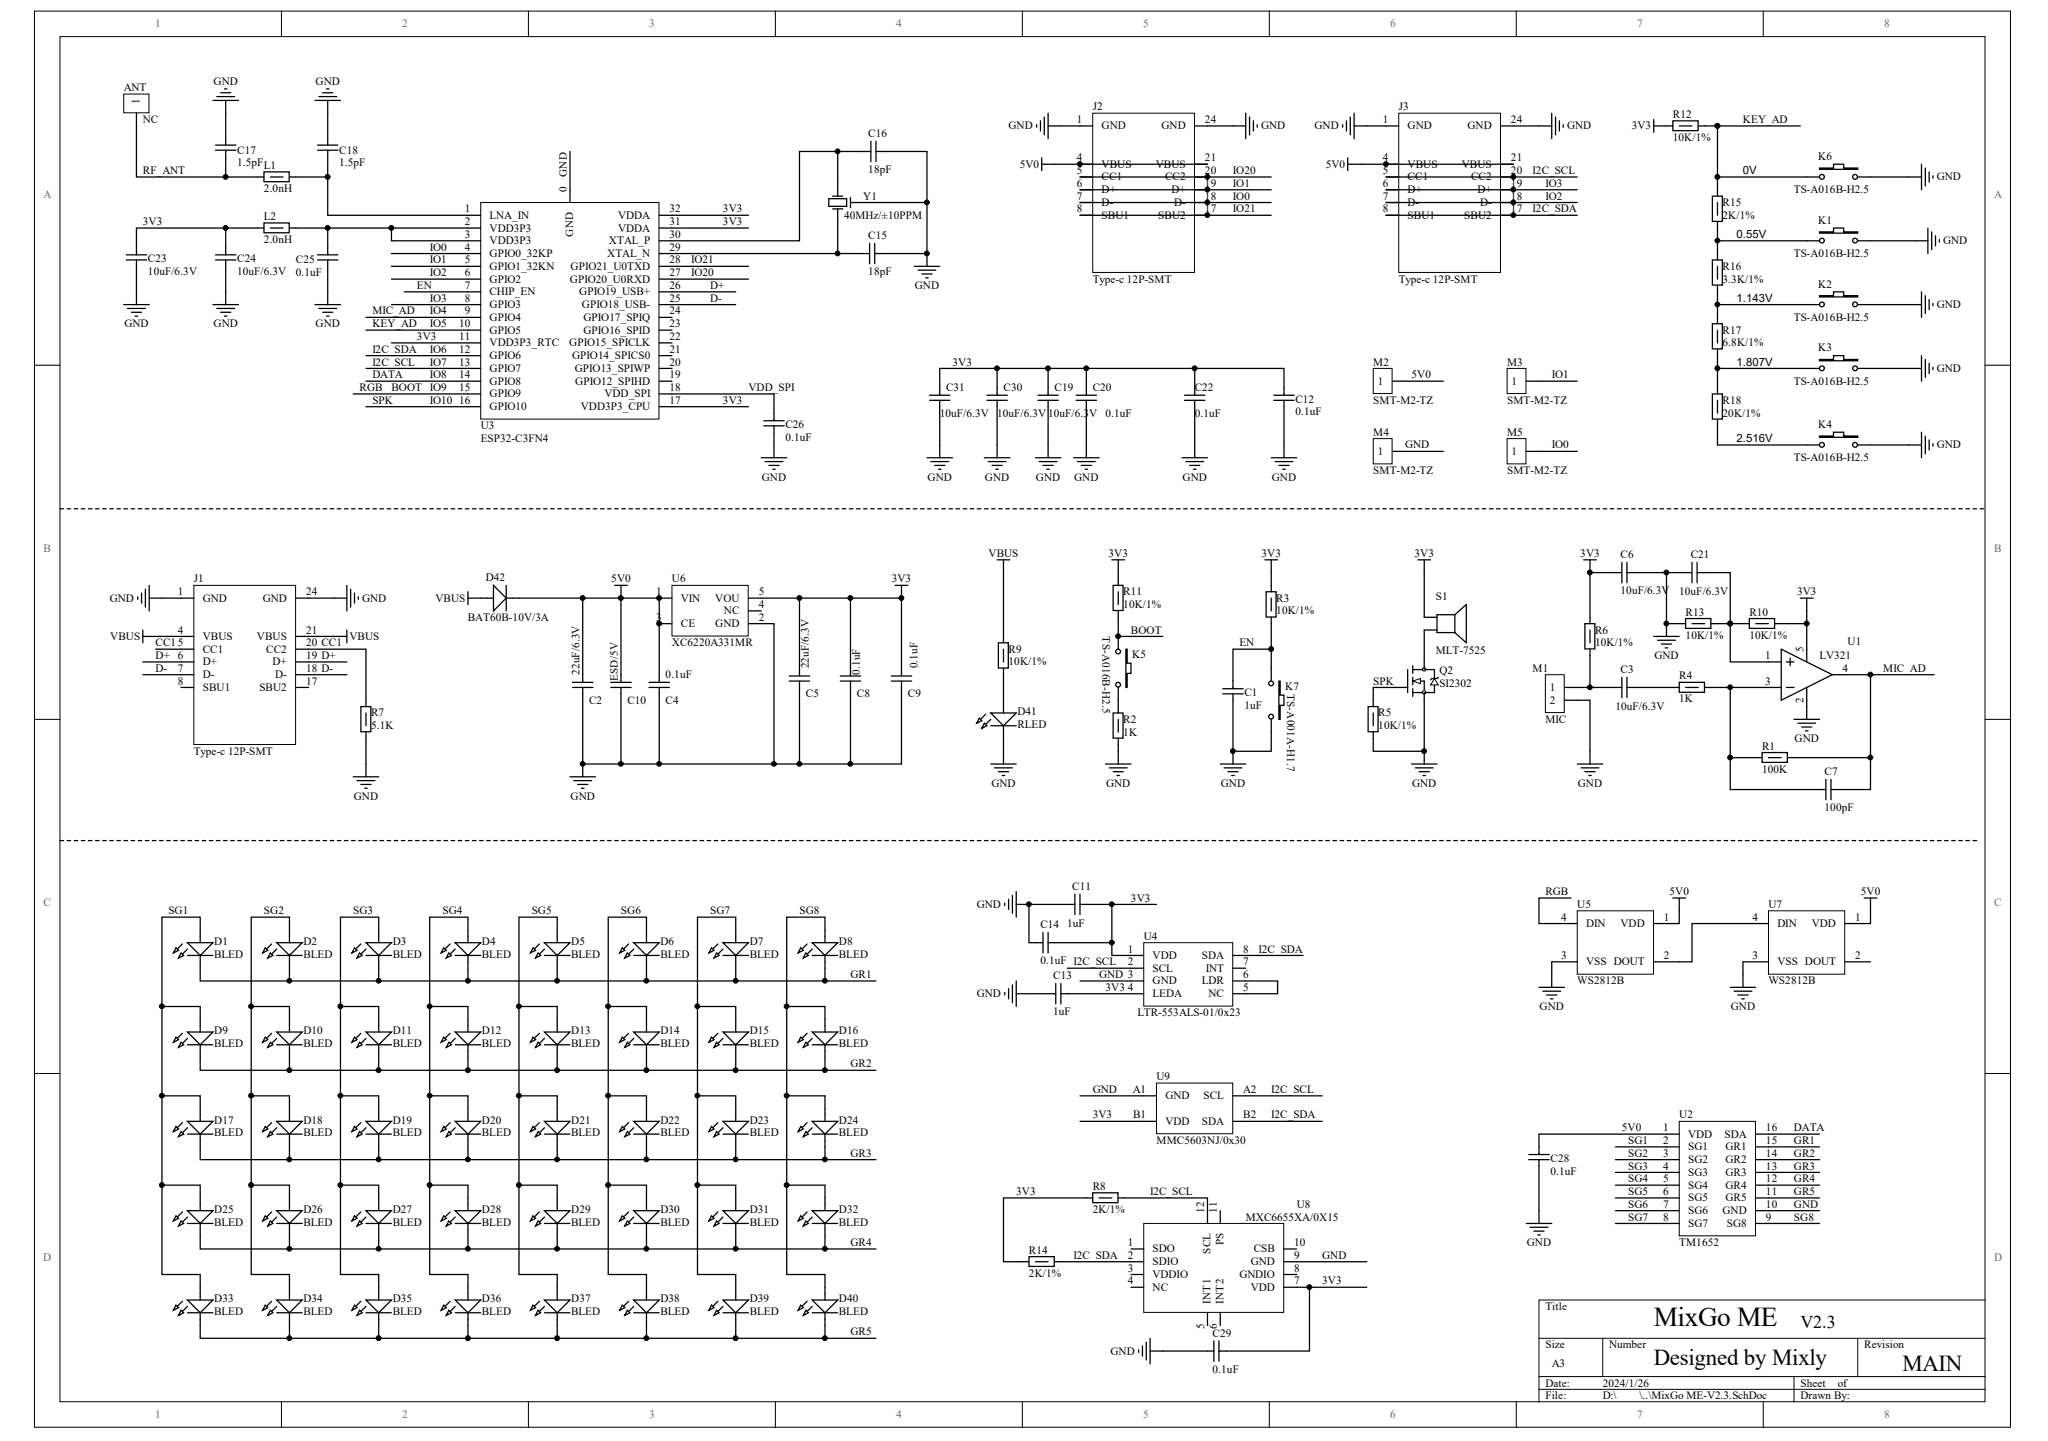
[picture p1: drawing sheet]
<svg xmlns="http://www.w3.org/2000/svg" width="289mm" height="203mm" viewBox="0 0 289 203" stroke-linecap="round" stroke-linejoin="round" font-family="sans-serif">
<defs><g id="words">
<text font-size="3.9" x="233.3" y="187">MixGo ME</text>
<g font-size="3.2">
<text x="233.3" y="192.5">Designed by Mixly</text>
<text x="268.4" y="193.4">MAIN</text>
</g>
<text font-size="2.5" x="254" y="187.2">V2.3</text>
<g font-size="1.6" fill="#696969">
<text x="21.9" y="3.9">1</text>
<text x="56.7" y="3.9">2</text>
<text x="91.6" y="3.9">3</text>
<text x="126.4" y="3.9">4</text>
<text x="161.3" y="3.9">5</text>
<text x="196.1" y="3.9">6</text>
<text x="230.9" y="3.9">7</text>
<text x="265.8" y="3.9">8</text>
<text x="6.1" y="27.9">A</text>
<text x="281.3" y="27.9">A</text>
<text x="6.1" y="77.9">B</text>
<text x="281.3" y="77.9">B</text>
<text x="6.1" y="127.8">C</text>
<text x="281.3" y="127.8">C</text>
<text x="6.1" y="177.7">D</text>
<text x="281.3" y="177.7">D</text>
<text x="21.9" y="200">1</text>
<text x="56.7" y="200">2</text>
<text x="91.6" y="200">3</text>
<text x="126.4" y="200">4</text>
<text x="161.3" y="200">5</text>
<text x="196.1" y="200">6</text>
<text x="230.9" y="200">7</text>
<text x="265.8" y="200">8</text>
</g>
<g font-size="1.6">
<text x="30.1" y="12">GND</text>
<text x="44.5" y="12">GND</text>
<text x="17.5" y="12.9">ANT</text>
<text x="19.7" y="14.7" transform="rotate(-90 19.7 14.7)">1</text>
<text x="20.2" y="17.4">NC</text>
<text x="151.9" y="17.4">1</text>
<text x="154.2" y="15.6">J2</text>
<text x="170" y="17.4">24</text>
<text x="195.1" y="17.4">1</text>
<text x="197.3" y="15.6">J3</text>
<text x="213.2" y="17.4">24</text>
<text x="236" y="16.6">R12</text>
<text x="245.9" y="17.4">KEY_AD</text>
<text x="33.5" y="21.7">C17</text>
<text x="33.5" y="23.5">1.5pFL1</text>
<text x="47.9" y="21.7">C18</text>
<text x="47.9" y="23.5">1.5pF</text>
<text x="122.5" y="19.3">C16</text>
<text x="142.3" y="18.3">GND</text>
<text x="143.9" y="23.7">5V0</text>
<text x="151.9" y="22.8">4</text>
<text x="155.4" y="18.3">GND</text>
<text x="155.4" y="23.7">VBUS</text>
<text x="163.1" y="23.7">VBUS</text>
<text x="163.9" y="18.3">GND</text>
<text x="170" y="22.8">21</text>
<text x="177.9" y="18.3">GND</text>
<text x="185.5" y="18.3">GND</text>
<text x="187" y="23.7">5V0</text>
<text x="195.1" y="22.8">4</text>
<text x="198.6" y="18.3">GND</text>
<text x="198.6" y="23.7">VBUS</text>
<text x="206.2" y="23.7">VBUS</text>
<text x="207" y="18.3">GND</text>
<text x="213.2" y="22.8">21</text>
<text x="221.1" y="18.3">GND</text>
<text x="230.2" y="18.3">3V3</text>
<text x="236" y="19.9">10K/1%</text>
<text x="256.5" y="22.6">K6</text>
<text x="20.2" y="24.6">RF_ANT</text>
<text x="37.2" y="27.1">2.0nH</text>
<text x="65.6" y="30">1</text>
<text x="80" y="27.1" transform="rotate(-90 80 27.1)">0</text>
<text x="80" y="25" transform="rotate(-90 80 25)">GND</text>
<text x="94.4" y="30">32</text>
<text x="102" y="30">3V3</text>
<text x="121.8" y="28.2">Y1</text>
<text x="122.5" y="24.4">18pF</text>
<text x="151.9" y="24.6">5</text>
<text x="151.9" y="26.4">6</text>
<text x="151.9" y="28.2">7</text>
<text x="151.9" y="30">8</text>
<text x="155.4" y="25.5">CC1</text>
<text x="155.4" y="27.3">D+</text>
<text x="155.4" y="29.1">D-</text>
<text x="164.4" y="25.5">CC2</text>
<text x="165.3" y="27.3">D+</text>
<text x="165.6" y="29.1">D-</text>
<text x="170" y="24.6">20</text>
<text x="170" y="26.4">19</text>
<text x="170" y="28.2">18</text>
<text x="170" y="30">17</text>
<text x="173.9" y="28.2">IO0</text>
<text x="173.9" y="26.4">IO1</text>
<text x="173.9" y="30">IO21</text>
<text x="173.9" y="24.6">IO20</text>
<text x="195.1" y="24.6">5</text>
<text x="195.1" y="26.4">6</text>
<text x="195.1" y="28.2">7</text>
<text x="195.1" y="30">8</text>
<text x="198.6" y="25.5">CC1</text>
<text x="198.6" y="27.3">D+</text>
<text x="198.6" y="29.1">D-</text>
<text x="207.5" y="25.5">CC2</text>
<text x="208.4" y="27.3">D+</text>
<text x="208.8" y="29.1">D-</text>
<text x="213.2" y="24.6">20</text>
<text x="213.2" y="26.4">19</text>
<text x="213.2" y="28.2">18</text>
<text x="213.2" y="30">17</text>
<text x="216.2" y="30">I2C_SDA</text>
<text x="216.2" y="24.6">I2C_SCL</text>
<text x="218" y="28.2">IO2</text>
<text x="218" y="26.4">IO3</text>
<text x="243" y="29.1">R15</text>
<text x="245.9" y="24.6">0V</text>
<text x="253.1" y="27.3">TS-A016B-H2.5</text>
<text x="273.2" y="25.5">GND</text>
<text x="20.2" y="31.8">3V3</text>
<text x="37.2" y="31">L2</text>
<text x="37.2" y="34.3">2.0nH</text>
<text x="60.6" y="35.3">IO0</text>
<text x="65.6" y="31.8">2</text>
<text x="65.6" y="33.5">3</text>
<text x="65.6" y="35.3">4</text>
<text x="69.1" y="30.9">LNA_IN</text>
<text x="69.1" y="32.7">VDD3P3</text>
<text x="69.1" y="34.4">VDD3P3</text>
<text x="80.9" y="33.4" transform="rotate(-90 80.9 33.4)">GND</text>
<text x="85.9" y="34.4">XTAL_P</text>
<text x="87.2" y="32.7">VDDA</text>
<text x="87.2" y="30.9">VDDA</text>
<text x="94.4" y="35.3">29</text>
<text x="94.4" y="33.5">30</text>
<text x="94.4" y="31.8">31</text>
<text x="102" y="31.8">3V3</text>
<text x="119.1" y="30.9">40MHz/±10PPM</text>
<text x="122.5" y="33.7">C15</text>
<text x="155.4" y="30.9">SBU1</text>
<text x="163.4" y="30.9">SBU2</text>
<text x="198.6" y="30.9">SBU1</text>
<text x="206.6" y="30.9">SBU2</text>
<text x="243" y="30.9">2K/1%</text>
<text x="245" y="33.6">0.55V</text>
<text x="256.5" y="31.6">K1</text>
<text x="274.1" y="34.4">GND</text>
<text x="20.9" y="37">C23</text>
<text x="20.9" y="38.8">10uF/6.3V</text>
<text x="33.5" y="37">C24</text>
<text x="33.5" y="38.8">10uF/6.3V</text>
<text x="41.7" y="37.1">C25</text>
<text x="41.7" y="38.9">0.1uF</text>
<text x="58.8" y="40.7">EN</text>
<text x="60.6" y="37.1">IO1</text>
<text x="60.6" y="38.9">IO2</text>
<text x="65.6" y="37.1">5</text>
<text x="65.6" y="38.9">6</text>
<text x="65.6" y="40.7">7</text>
<text x="69.1" y="36.2">GPIO0_32KP</text>
<text x="69.1" y="38">GPIO1_32KN</text>
<text x="69.1" y="39.8">GPIO2</text>
<text x="69.1" y="41.6">CHIP_EN</text>
<text x="80.4" y="39.8">GPIO20_U0RXD</text>
<text x="80.5" y="38">GPIO21_U0TXD</text>
<text x="81.7" y="41.6">GPIO19_USB+</text>
<text x="85.7" y="36.2">XTAL_N</text>
<text x="94.4" y="40.7">26</text>
<text x="94.4" y="38.9">27</text>
<text x="94.4" y="37.1">28</text>
<text x="97.5" y="38.9">IO20</text>
<text x="97.5" y="37.1">IO21</text>
<text x="100.2" y="40.7">D+</text>
<text x="122.5" y="38.8">18pF</text>
<text x="129.1" y="40.8">GND</text>
<text x="154.2" y="39.8">Type-c 12P-SMT</text>
<text x="197.3" y="39.8">Type-c 12P-SMT</text>
<text x="243" y="38">R16</text>
<text x="243" y="39.8">3.3K/1%</text>
<text x="253.1" y="36.2">TS-A016B-H2.5</text>
<text x="256.5" y="40.6">K2</text>
<text x="17.5" y="46.2">GND</text>
<text x="30.1" y="46.2">GND</text>
<text x="44.5" y="46.2">GND</text>
<text x="52.5" y="44.3">MIC_AD</text>
<text x="52.5" y="46.1">KEY_AD</text>
<text x="58.8" y="47.9">3V3</text>
<text x="60.6" y="42.5">IO3</text>
<text x="60.6" y="44.3">IO4</text>
<text x="60.6" y="46.1">IO5</text>
<text x="64.8" y="46.1">10</text>
<text x="64.8" y="47.9">11</text>
<text x="65.6" y="42.5">8</text>
<text x="65.6" y="44.3">9</text>
<text x="69.1" y="43.4">GPIO3</text>
<text x="69.1" y="45.2">GPIO4</text>
<text x="69.1" y="47">GPIO5</text>
<text x="82.1" y="43.4">GPIO18_USB-</text>
<text x="82.3" y="47">GPIO16_SPID</text>
<text x="82.3" y="45.2">GPIO17_SPIQ</text>
<text x="94.4" y="47.9">22</text>
<text x="94.4" y="46.1">23</text>
<text x="94.4" y="44.3">24</text>
<text x="94.4" y="42.5">25</text>
<text x="100.2" y="42.5">D-</text>
<text x="243" y="47">R17</text>
<text x="245" y="42.6">1.143V</text>
<text x="253.1" y="45.2">TS-A016B-H2.5</text>
<text x="273.2" y="43.4">GND</text>
<text x="52.5" y="49.7">I2C_SDA</text>
<text x="52.5" y="51.5">I2C_SCL</text>
<text x="52.5" y="53.3">DATA</text>
<text x="60.6" y="49.7">IO6</text>
<text x="60.6" y="51.5">IO7</text>
<text x="60.6" y="53.3">IO8</text>
<text x="64.8" y="49.7">12</text>
<text x="64.8" y="51.5">13</text>
<text x="64.8" y="53.3">14</text>
<text x="69.1" y="48.8">VDD3P3_RTC</text>
<text x="69.1" y="50.6">GPIO6</text>
<text x="69.1" y="52.4">GPIO7</text>
<text x="80.3" y="48.8">GPIO15_SPICLK</text>
<text x="80.7" y="50.6">GPIO14_SPICS0</text>
<text x="81.1" y="52.4">GPIO13_SPIWP</text>
<text x="94.4" y="53.3">19</text>
<text x="94.4" y="51.5">20</text>
<text x="94.4" y="49.7">21</text>
<text x="134.4" y="51.5">3V3</text>
<text x="193.7" y="51.5">M2</text>
<text x="199.1" y="53.3">5V0</text>
<text x="212.6" y="51.5">M3</text>
<text x="218.9" y="53.3">IO1</text>
<text x="243" y="48.8">6.8K/1%</text>
<text x="245" y="51.6">1.807V</text>
<text x="256.5" y="49.6">K3</text>
<text x="273.2" y="52.4">GND</text>
<text x="50.7" y="55.1">RGB</text>
<text x="52.5" y="56.9">SPK</text>
<text x="55.2" y="55.1">BOOT IO9</text>
<text x="60.6" y="56.9">IO10</text>
<text x="64.8" y="55.1">15</text>
<text x="64.8" y="56.9">16</text>
<text x="69.1" y="54.2">GPIO8</text>
<text x="69.1" y="56">GPIO9</text>
<text x="69.1" y="57.8">GPIO10</text>
<text x="81.2" y="54.2">GPIO12_SPIHD</text>
<text x="81.9" y="57.8">VDD3P3_CPU</text>
<text x="85.3" y="56">VDD_SPI</text>
<text x="94.4" y="56.9">17</text>
<text x="94.4" y="55.1">18</text>
<text x="102" y="56.9">3V3</text>
<text x="105.6" y="55.1">VDD_SPI</text>
<text x="132.6" y="58.7">10uF/6.3V</text>
<text x="133.5" y="55.1">C31</text>
<text x="140.7" y="58.7">10uF/6.3V</text>
<text x="141.6" y="55.1">C30</text>
<text x="147.9" y="58.7">10uF/6.3</text>
<text x="148.8" y="55.1">C19</text>
<text x="153.7" y="58.7">V</text>
<text x="154.2" y="55.1">C20</text>
<text x="156" y="58.7">0.1uF</text>
<text x="168.5" y="55.1">C22</text>
<text x="168.5" y="58.7">0.1uF</text>
<text x="182.8" y="56.8">C12</text>
<text x="182.8" y="58.6">0.1uF</text>
<text x="193.7" y="56.9">SMT-M2-TZ</text>
<text x="194.4" y="54.2">1</text>
<text x="212.6" y="56.9">SMT-M2-TZ</text>
<text x="213.2" y="54.2">1</text>
<text x="243" y="56.9">R18</text>
<text x="243" y="58.7">20K/1%</text>
<text x="253.1" y="54.2">TS-A016B-H2.5</text>
<text x="67.8" y="60.5">U3</text>
<text x="67.8" y="62.3">ESP32-C3FN4</text>
<text x="110.8" y="60.4">C26</text>
<text x="110.8" y="62.2">0.1uF</text>
<text x="193.7" y="61.4">M4</text>
<text x="194.4" y="64.1">1</text>
<text x="198.2" y="63.2">GND</text>
<text x="212.6" y="61.4">M5</text>
<text x="213.2" y="64.1">1</text>
<text x="218.9" y="63.2">IO0</text>
<text x="245" y="62.4">2.516V</text>
<text x="253.1" y="65">TS-A016B-H2.5</text>
<text x="256.5" y="60.4">K4</text>
<text x="273.2" y="63.2">GND</text>
<text x="107.5" y="67.8">GND</text>
<text x="130.9" y="67.8">GND</text>
<text x="139" y="67.8">GND</text>
<text x="146.2" y="67.8">GND</text>
<text x="151.6" y="67.8">GND</text>
<text x="166.8" y="67.8">GND</text>
<text x="179.4" y="67.8">GND</text>
<text x="193.7" y="66.8">SMT-M2-TZ</text>
<text x="212.6" y="66.8">SMT-M2-TZ</text>
<text x="25.1" y="83.9">1</text>
<text x="27.3" y="82.1">J1</text>
<text x="43.2" y="83.9">24</text>
<text x="68.5" y="82">D42</text>
<text x="86.2" y="82.1">5V0</text>
<text x="92.6" y="83.9">1</text>
<text x="94.8" y="82.1">U6</text>
<text x="107" y="83.9">5</text>
<text x="125.8" y="82.1">3V3</text>
<text x="139.5" y="78.5">VBUS</text>
<text x="156.4" y="78.5">3V3</text>
<text x="158.5" y="83.9">R11</text>
<text x="178" y="78.5">3V3</text>
<text x="199.6" y="78.5">3V3</text>
<text x="222.9" y="78.5">3V3</text>
<text x="228.6" y="78.7">C6</text>
<text x="228.6" y="83.8">10uF/6.3V</text>
<text x="236.9" y="83.9">10uF/6.3V</text>
<text x="238.5" y="78.7">C21</text>
<text x="253.5" y="83.9">3V3</text>
<text x="15.5" y="84.8">GND</text>
<text x="25.1" y="89.3">4</text>
<text x="28.6" y="84.8">GND</text>
<text x="37.1" y="84.8">GND</text>
<text x="43.2" y="89.3">21</text>
<text x="51.1" y="84.8">GND</text>
<text x="61.4" y="84.8">VBUS</text>
<text x="66" y="87.5">BAT60B-10V/3A</text>
<text x="92.6" y="87.5">3</text>
<text x="96.1" y="84.8">VIN</text>
<text x="96.1" y="88.4">CE</text>
<text x="100.9" y="88.4">GND</text>
<text x="100.9" y="84.8">VOU</text>
<text x="102.1" y="86.6">NC</text>
<text x="107" y="87.5">2</text>
<text x="107" y="85.7">4</text>
<text x="155.5" y="89.7" transform="rotate(90 155.5 89.7)">TS-A016B-H2.5</text>
<text x="158.5" y="85.7">10K/1%</text>
<text x="159.6" y="89.3">BOOT</text>
<text x="180.1" y="84.8">R3</text>
<text x="180.1" y="86.6">10K/1%</text>
<text x="202.5" y="84.7">S1</text>
<text x="225" y="89.3">R6</text>
<text x="237.8" y="86.8">R13</text>
<text x="246.8" y="86.8">R10</text>
<text x="15.6" y="90.2">VBUS</text>
<text x="21.9" y="92.9">D+</text>
<text x="21.9" y="94.7">D-</text>
<text x="21.9" y="91.1">CC15</text>
<text x="25.1" y="92.9">6</text>
<text x="25.1" y="94.7">7</text>
<text x="28.6" y="90.2">VBUS</text>
<text x="28.6" y="92">CC1</text>
<text x="28.6" y="93.8">D+</text>
<text x="28.6" y="95.6">D-</text>
<text x="36.2" y="90.2">VBUS</text>
<text x="37.6" y="92">CC2</text>
<text x="38.4" y="93.8">D+</text>
<text x="38.8" y="95.6">D-</text>
<text x="43.2" y="91.1">20 CC1</text>
<text x="43.2" y="92.9">19 D+</text>
<text x="43.2" y="94.7">18 D-</text>
<text x="49.3" y="90.2">VBUS</text>
<text x="81.8" y="95.1" transform="rotate(-90 81.8 95.1)">22uF/6.3V</text>
<text x="93.9" y="95.6">0.1uF</text>
<text x="94.8" y="91.1">XC6220A331MR</text>
<text x="114.1" y="94.2" transform="rotate(-90 114.1 94.2)">22uF/6.3V</text>
<text x="121.3" y="95.1" transform="rotate(-90 121.3 95.1)">0.1uF</text>
<text x="129.4" y="94.2" transform="rotate(-90 129.4 94.2)">0.1uF</text>
<text x="142.3" y="92">R9</text>
<text x="142.3" y="93.8">10K/1%</text>
<text x="159.7" y="92.8">K5</text>
<text x="174.8" y="91.1">EN</text>
<text x="202.5" y="92.2">MLT-7525</text>
<text x="203.1" y="95.1">Q2</text>
<text x="216.2" y="94.7">M1</text>
<text x="225" y="91.1">10K/1%</text>
<text x="228.6" y="94.9">C3</text>
<text x="233.4" y="93">GND</text>
<text x="236.9" y="95.8">R4</text>
<text x="237.8" y="90.1">10K/1%</text>
<text x="246.8" y="90.1">10K/1%</text>
<text x="249" y="92.9">1</text>
<text x="254.4" y="91.9" transform="rotate(-90 254.4 91.9)">5</text>
<text x="256.7" y="92.9">LV321</text>
<text x="259.9" y="94.7">4</text>
<text x="260.6" y="91">U1</text>
<text x="265.7" y="94.7">MIC_AD</text>
<text x="25.1" y="96.5">8</text>
<text x="28.6" y="97.4">SBU1</text>
<text x="36.6" y="97.4">SBU2</text>
<text x="43.2" y="96.5">17</text>
<text x="52.3" y="101">R7</text>
<text x="83.1" y="99.2">C2</text>
<text x="87.1" y="96" transform="rotate(-90 87.1 96)">ESD/5V</text>
<text x="88.5" y="99.2">C10</text>
<text x="93.9" y="99.2">C4</text>
<text x="113.7" y="98.3">C5</text>
<text x="120.9" y="98.3">C8</text>
<text x="128.1" y="98.3">C9</text>
<text x="143.5" y="100.9">D41</text>
<text x="158.5" y="101.9">R2</text>
<text x="175.6" y="98.2">C1</text>
<text x="175.6" y="100">1uF</text>
<text x="181.3" y="97.3">K7</text>
<text x="181.6" y="97.8" transform="rotate(90 181.6 97.8)">TS-A001A-H1.7</text>
<text x="193.7" y="96.5">SPK</text>
<text x="194.5" y="101">R5</text>
<text x="203.1" y="96.9">SI2302</text>
<text x="218" y="101.9">MIC</text>
<text x="218.6" y="97.4">1</text>
<text x="218.6" y="99.2">2</text>
<text x="227.9" y="100.1">10uF/6.3V</text>
<text x="236.9" y="99.1">1K</text>
<text x="249" y="96.5">3</text>
<text x="254.4" y="99.2" transform="rotate(-90 254.4 99.2)">2</text>
<text x="27.3" y="106.4">Type-c 12P-SMT</text>
<text x="52.3" y="102.8">5.1K</text>
<text x="143.5" y="102.7">RLED</text>
<text x="158.5" y="103.7">1K</text>
<text x="194.5" y="102.8">10K/1%</text>
<text x="248.6" y="105.7">R1</text>
<text x="253.2" y="104.7">GND</text>
<text x="49.9" y="112.7">GND</text>
<text x="80.5" y="112.7">GND</text>
<text x="139.9" y="110.9">GND</text>
<text x="156" y="110.9">GND</text>
<text x="172.2" y="110.9">GND</text>
<text x="199.2" y="110.9">GND</text>
<text x="222.6" y="110.9">GND</text>
<text x="248.6" y="109">100K</text>
<text x="257.4" y="109.3">C7</text>
<text x="257.4" y="114.4">100pF</text>
<text x="151.3" y="125.5">C11</text>
<text x="23.7" y="128.9">SG1</text>
<text x="37.2" y="128.9">SG2</text>
<text x="49.8" y="128.9">SG3</text>
<text x="62.4" y="128.9">SG4</text>
<text x="75" y="128.9">SG5</text>
<text x="87.6" y="128.9">SG6</text>
<text x="100.2" y="128.9">SG7</text>
<text x="112.8" y="128.9">SG8</text>
<text x="137.8" y="128">GND</text>
<text x="146.8" y="130.9">C14</text>
<text x="150.6" y="130.7">1uF</text>
<text x="159.6" y="127.1">3V3</text>
<text x="218" y="126.2">RGB</text>
<text x="220.3" y="129.8">4</text>
<text x="222.5" y="128">U5</text>
<text x="223.8" y="130.7">DIN</text>
<text x="228.6" y="130.7">VDD</text>
<text x="234.7" y="129.8">1</text>
<text x="235.5" y="126.2">5V0</text>
<text x="247.2" y="129.8">4</text>
<text x="249.5" y="128">U7</text>
<text x="250.8" y="130.7">DIN</text>
<text x="255.6" y="130.7">VDD</text>
<text x="261.7" y="129.8">1</text>
<text x="262.5" y="126.2">5V0</text>
<text x="30.2" y="133.2">D1</text>
<text x="30.2" y="135">BLED</text>
<text x="42.8" y="133.2">D2</text>
<text x="42.8" y="135">BLED</text>
<text x="55.4" y="133.2">D3</text>
<text x="55.4" y="135">BLED</text>
<text x="68" y="133.2">D4</text>
<text x="68" y="135">BLED</text>
<text x="80.6" y="133.2">D5</text>
<text x="80.6" y="135">BLED</text>
<text x="93.2" y="133.2">D6</text>
<text x="93.2" y="135">BLED</text>
<text x="105.8" y="133.2">D7</text>
<text x="105.8" y="135">BLED</text>
<text x="118.4" y="133.2">D8</text>
<text x="118.4" y="135">BLED</text>
<text x="120" y="137.9">GR1</text>
<text x="146.8" y="135.9">0.1uF I2C_SCL</text>
<text x="155.1" y="137.9">GND 3</text>
<text x="159.1" y="134.3">1</text>
<text x="159.1" y="136.1">2</text>
<text x="161.4" y="132.5">U4</text>
<text x="162.6" y="135.2">VDD</text>
<text x="162.6" y="137">SCL</text>
<text x="169.6" y="135.2">SDA</text>
<text x="170.1" y="137">INT</text>
<text x="175.4" y="137.9">6</text>
<text x="175.4" y="136.1">7</text>
<text x="175.4" y="134.3">8</text>
<text x="177.5" y="134.3">I2C_SDA</text>
<text x="220.3" y="135.2">3</text>
<text x="223.8" y="136.1">VSS DOUT</text>
<text x="234.7" y="135.2">2</text>
<text x="247.2" y="135.2">3</text>
<text x="250.8" y="136.1">VSS DOUT</text>
<text x="261.7" y="135.2">2</text>
<text x="137.8" y="140.6">GND</text>
<text x="148.6" y="138.1">C13</text>
<text x="148.6" y="143.1">1uF</text>
<text x="156" y="139.7">3V3</text>
<text x="159.1" y="139.7">4</text>
<text x="160.5" y="143.3">LTR-553ALS-01/0x23</text>
<text x="162.6" y="138.8">GND</text>
<text x="162.6" y="140.6">LEDA</text>
<text x="169.6" y="138.8">LDR</text>
<text x="170.5" y="140.6">NC</text>
<text x="175.4" y="139.7">5</text>
<text x="217.2" y="142.4">GND</text>
<text x="222.5" y="138.8">WS2812B</text>
<text x="244.2" y="142.4">GND</text>
<text x="249.5" y="138.8">WS2812B</text>
<text x="30.2" y="145.8">D9</text>
<text x="30.2" y="147.6">BLED</text>
<text x="42.8" y="145.8">D10</text>
<text x="42.8" y="147.6">BLED</text>
<text x="55.4" y="145.8">D11</text>
<text x="55.4" y="147.6">BLED</text>
<text x="68" y="145.8">D12</text>
<text x="68" y="147.6">BLED</text>
<text x="80.6" y="145.8">D13</text>
<text x="80.6" y="147.6">BLED</text>
<text x="93.2" y="145.8">D14</text>
<text x="93.2" y="147.6">BLED</text>
<text x="105.8" y="145.8">D15</text>
<text x="105.8" y="147.6">BLED</text>
<text x="118.4" y="145.8">D16</text>
<text x="118.4" y="147.6">BLED</text>
<text x="120" y="150.5">GR2</text>
<text x="154.2" y="154.1">GND</text>
<text x="159.8" y="154.1">A1</text>
<text x="163.2" y="152.3">U9</text>
<text x="164.4" y="155">GND</text>
<text x="169.8" y="155">SCL</text>
<text x="175.4" y="154.1">A2</text>
<text x="179.3" y="154.1">I2C_SCL</text>
<text x="30.2" y="158.4">D17</text>
<text x="30.2" y="160.2">BLED</text>
<text x="42.8" y="158.4">D18</text>
<text x="42.8" y="160.2">BLED</text>
<text x="55.4" y="158.4">D19</text>
<text x="55.4" y="160.2">BLED</text>
<text x="68" y="158.4">D20</text>
<text x="68" y="160.2">BLED</text>
<text x="80.6" y="158.4">D21</text>
<text x="80.6" y="160.2">BLED</text>
<text x="93.2" y="158.4">D22</text>
<text x="93.2" y="160.2">BLED</text>
<text x="105.8" y="158.4">D23</text>
<text x="105.8" y="160.2">BLED</text>
<text x="118.4" y="158.4">D24</text>
<text x="118.4" y="160.2">BLED</text>
<text x="154.2" y="157.7">3V3</text>
<text x="159.9" y="157.7">B1</text>
<text x="163.2" y="161.3">MMC5603NJ/0x30</text>
<text x="164.4" y="158.6">VDD</text>
<text x="169.6" y="158.6">SDA</text>
<text x="175.4" y="157.7">B2</text>
<text x="179.3" y="157.7">I2C_SDA</text>
<text x="228.8" y="159.5">5V0</text>
<text x="229.7" y="161.3">SG1</text>
<text x="234.7" y="159.5">1</text>
<text x="234.7" y="161.3">2</text>
<text x="236.9" y="157.7">U2</text>
<text x="238.2" y="160.4">VDD</text>
<text x="243.3" y="160.4">SDA</text>
<text x="249.1" y="161.3">15</text>
<text x="249.1" y="159.5">16</text>
<text x="253.1" y="161.3">GR1</text>
<text x="253.1" y="159.5">DATA</text>
<text x="120" y="163.1">GR3</text>
<text x="154.2" y="167.8">R8</text>
<text x="218.7" y="163.8">C28</text>
<text x="218.7" y="165.6">0.1uF</text>
<text x="229.7" y="163.1">SG2</text>
<text x="229.7" y="164.9">SG3</text>
<text x="229.7" y="166.7">SG4</text>
<text x="234.7" y="163.1">3</text>
<text x="234.7" y="164.9">4</text>
<text x="234.7" y="166.7">5</text>
<text x="238.2" y="162.2">SG1</text>
<text x="238.2" y="164">SG2</text>
<text x="238.2" y="165.8">SG3</text>
<text x="238.2" y="167.6">SG4</text>
<text x="243.4" y="167.6">GR4</text>
<text x="243.4" y="165.8">GR3</text>
<text x="243.4" y="164">GR2</text>
<text x="243.4" y="162.2">GR1</text>
<text x="249.1" y="166.7">12</text>
<text x="249.1" y="164.9">13</text>
<text x="249.1" y="163.1">14</text>
<text x="253.1" y="163.1">GR2</text>
<text x="253.1" y="164.9">GR3</text>
<text x="253.1" y="166.7">GR4</text>
<text x="30.2" y="171">D25</text>
<text x="30.2" y="172.8">BLED</text>
<text x="42.8" y="171">D26</text>
<text x="42.8" y="172.8">BLED</text>
<text x="55.4" y="171">D27</text>
<text x="55.4" y="172.8">BLED</text>
<text x="68" y="171">D28</text>
<text x="68" y="172.8">BLED</text>
<text x="80.6" y="171">D29</text>
<text x="80.6" y="172.8">BLED</text>
<text x="93.2" y="171">D30</text>
<text x="93.2" y="172.8">BLED</text>
<text x="105.8" y="171">D31</text>
<text x="105.8" y="172.8">BLED</text>
<text x="118.4" y="171">D32</text>
<text x="118.4" y="172.8">BLED</text>
<text x="143.4" y="168.5">3V3</text>
<text x="154.2" y="171">2K/1%</text>
<text x="162.3" y="168.5">I2C_SCL</text>
<text x="169.9" y="171.1" transform="rotate(-90 169.9 171.1)">12</text>
<text x="171.7" y="171.1" transform="rotate(-90 171.7 171.1)">11</text>
<text x="175.7" y="172.1">MXC6655XA/0X15</text>
<text x="182.9" y="170.3">U8</text>
<text x="229.7" y="168.5">SG5</text>
<text x="229.7" y="170.3">SG6</text>
<text x="229.7" y="172.1">SG7</text>
<text x="234.7" y="168.5">6</text>
<text x="234.7" y="170.3">7</text>
<text x="234.7" y="172.1">8</text>
<text x="238.2" y="169.4">SG5</text>
<text x="238.2" y="171.2">SG6</text>
<text x="238.2" y="173">SG7</text>
<text x="243" y="171.2">GND</text>
<text x="243.4" y="169.4">GR5</text>
<text x="243.6" y="173">SG8</text>
<text x="249.1" y="172.1">9</text>
<text x="249.1" y="170.3">10</text>
<text x="249.1" y="168.5">11</text>
<text x="253.1" y="172.1">SG8</text>
<text x="253.1" y="168.5">GR5</text>
<text x="253.1" y="170.3">GND</text>
<text x="120" y="175.7">GR4</text>
<text x="145.2" y="176.8">R14</text>
<text x="151.5" y="177.5">I2C_SDA</text>
<text x="159.1" y="175.7">1</text>
<text x="159.1" y="177.5">2</text>
<text x="159.1" y="179.3">3</text>
<text x="162.6" y="176.6">SDO</text>
<text x="162.6" y="178.4">SDIO</text>
<text x="170.8" y="176.8" transform="rotate(-90 170.8 176.8)">SCL</text>
<text x="172.6" y="175.6" transform="rotate(-90 172.6 175.6)">PS</text>
<text x="176.5" y="178.4">GND</text>
<text x="176.9" y="176.6">CSB</text>
<text x="182.6" y="179.3">8</text>
<text x="182.6" y="177.5">9</text>
<text x="182.6" y="175.7">10</text>
<text x="186.5" y="177.5">GND</text>
<text x="215.4" y="175.7">GND</text>
<text x="236.9" y="175.7">TM1652</text>
<text x="30.2" y="183.6">D33</text>
<text x="30.2" y="185.4">BLED</text>
<text x="42.8" y="183.6">D34</text>
<text x="42.8" y="185.4">BLED</text>
<text x="55.4" y="183.6">D35</text>
<text x="55.4" y="185.4">BLED</text>
<text x="68" y="183.6">D36</text>
<text x="68" y="185.4">BLED</text>
<text x="80.6" y="183.6">D37</text>
<text x="80.6" y="185.4">BLED</text>
<text x="93.2" y="183.6">D38</text>
<text x="93.2" y="185.4">BLED</text>
<text x="105.8" y="183.6">D39</text>
<text x="105.8" y="185.4">BLED</text>
<text x="118.4" y="183.6">D40</text>
<text x="118.4" y="185.4">BLED</text>
<text x="145.2" y="180">2K/1%</text>
<text x="159.1" y="181.1">4</text>
<text x="162.6" y="180.2">VDDIO</text>
<text x="162.6" y="182">NC</text>
<text x="170.8" y="183.9" transform="rotate(-90 170.8 183.9)">INT1</text>
<text x="172.6" y="183.9" transform="rotate(-90 172.6 183.9)">INT2</text>
<text x="174.8" y="180.2">GNDIO</text>
<text x="176.5" y="182">VDD</text>
<text x="182.6" y="181.1">7</text>
<text x="186.5" y="181.1">3V3</text>
<text x="218" y="184.7">Title</text>
<text x="120" y="188.3">GR5</text>
<text x="156.7" y="191">GND</text>
<text x="169.9" y="187.4" transform="rotate(-90 169.9 187.4)">5</text>
<text x="171.1" y="188.5">C29</text>
<text x="171.7" y="187.4" transform="rotate(-90 171.7 187.4)">6</text>
<text x="218" y="190.1">Size</text>
<text x="227" y="190.1">Number</text>
<text x="263" y="190.1">Revision</text>
<text x="171.1" y="193.6">0.1uF</text>
<text x="218" y="195.5">Date:</text>
<text x="218" y="197.3">File:</text>
<text x="218.9" y="192.8">A3</text>
<text x="226.1" y="195.5">2024/1/26</text>
<text x="226.1" y="197.3">D:\</text>
<text x="231.3" y="197.3">\..\MixGo ME-V2.3.SchDoc</text>
<text x="254" y="195.5">Sheet</text>
<text x="254" y="197.3">Drawn By:</text>
<text x="259.3" y="195.5">of</text>
</g>
</g></defs>
<g fill="#fff" stroke="#000" stroke-width=".14">
<path d="M4.9 1.6h278.7v199.7h-278.7z"/>
<path d="M8.5 5.2h271.5v192.5h-271.5z"/>
</g>
<g fill="none" stroke="#000" stroke-width=".14">
<path d="M39.7 1.6v3.6M74.5 1.6v3.6M109.4 1.6v3.6M144.2 1.6v3.6M179.1 1.6v3.6M213.9 1.6v3.6M248.8 1.6v3.6M4.9 51.5h3.6M280.1 51.5h3.6M4.9 101.4h3.6M280.1 101.4h3.6M4.9 151.4h3.6"/>
<path d="M280.1 151.4h3.6M39.7 197.7v3.6M74.5 197.7v3.6M109.4 197.7v3.6M144.2 197.7v3.6M179.1 197.7v3.6M213.9 197.7v3.6M217.1 188.7h63M217.1 194.1h63M217.1 195.9h63M226.1 188.7v5.4M248.8 197.7v3.6"/>
<path d="M253.1 194.1v3.6M262.1 188.7v5.4M280.1 183.3h-63v14.4"/>
</g>
<g fill="#000" stroke="#000" stroke-width=".14">
<circle cx="242.3" cy="17.7" r=".34"/>
<circle cx="244.1" cy="87.9" r=".34"/>
</g>
<path d="M27.3 82.5h14.4v22.5h-14.4z" fill="#fff" stroke="#000" stroke-width=".14"/>
<g fill="none" stroke="#000" stroke-width=".18">
<path d="M20.2 89.7h7.1M20.2 93.3h7.1M20.2 95.1h7.1M20.2 88.8v1.8M21.9 91.5h5.4M22.8 84.3h4.5M25.5 96.9h1.8M41.7 91.5h9.9v8.1M41.7 84.3h7.2M41.7 89.7h7.2M41.7 93.3h7.2M41.7 95.1h7.2"/>
<path d="M41.7 96.9h1.8M48.9 82.5v3.6M48.9 88.8v1.8M49.5 83.1v2.5M50 83.6v1.5M50.6 84.2v.3M50.9 99.6h1.4v3.6h-1.4zM86.7 82.5h1.8M87.6 82.5v1.8M91.6 96.9h2.8M91.6 96.2h2.8M93 95.1v1.1"/>
<path d="M93 96.9v10.8M107.4 84.3h19.8v9.9M111.3 96h2.9M111.3 95.3h2.9M112.8 84.3v11M112.8 96v11.7M118.5 96h2.9M118.5 95.3h2.9M120 84.3v11M120 96v11.7M126.3 82.5h1.8M127.2 96.9v10.8h-39.6v-9.9"/>
<path d="M127.2 82.5v1.8M49.8 109.5h3.6M50.4 110.1h2.5M50.9 110.6h1.4M51.4 111.2h.4M51.6 100.5v1.8M51.6 103.2v6.3M80.4 109.5h3.6M80.9 110.1h2.6M81.5 110.6h1.4M82 111.2h.4M82.2 107.7v1.8"/>
</g>
<path d="M94.8 82.5h10.8v7.2h-10.8z" fill="#fff" stroke="#000" stroke-width=".14"/>
<path d="M66 84.3h1.8M66 83.4v1.8M93 84.3h1.8M93 87.9h1.8M105.6 87.9h3.6v19.8M105.6 84.3h1.8M105.6 86.1h1.8M179.3 94.2v1.8M179.3 101.4v1.8" fill="none" stroke="#000" stroke-width=".18"/>
<path d="M180.4 96h.2v2h.5v1.5h-.5v1.9h-.2z" fill-rule="evenodd" fill="#fff" stroke="#000" stroke-width=".18"/>
<g fill="none" stroke="#000" stroke-width=".18">
<path d="M125.7 96h2.9M125.7 95.3h2.9M127.2 94.2v1.1M127.2 96v.9M172.5 97.8h2.9M172.5 97.1h2.9M173.9 97.8v8.1h5.4v-2.7M173.9 96v1.1M178.6 83.4h1.4v3.6h-1.4zM179.3 80.7v2.7M179.3 84.3v1.8M179.3 87v.9"/>
<path d="M172.1 107.7h3.6M172.7 108.3h2.5M173.2 108.8h1.5M173.8 109.4h.3M173.9 105.9v1.8"/>
<circle cx="179.3" cy="96.4" r=".34"/>
<circle cx="179.3" cy="101.1" r=".34"/>
</g>
<path d="M222.5 128.4h10.8v9h-10.8z" fill="#fff" stroke="#000" stroke-width=".14"/>
<path d="M218.9 130.2h3.6M218.9 135.6h3.6M233.3 130.2h3.6M233.3 135.6h3.6" fill="none" stroke="#000" stroke-width=".18"/>
<path d="M249.5 128.4h10.7v9h-10.7z" fill="#fff" stroke="#000" stroke-width=".14"/>
<g fill="none" stroke="#000" stroke-width=".18">
<path d="M217.1 139.2h3.6M217.7 139.8h2.5M218.9 135.6v3.6M221.6 126.6h-4.5v3.6h1.8M236 126.6h1.8M236.9 126.6v3.6M244.1 139.2h3.6M244.6 139.8h2.6M249.5 130.2h-10.8v5.4h-1.8M249.5 135.6h-3.6v3.6M260.3 135.6h3.6M263 126.6h1.8"/>
<path d="M263.9 126.6v3.6h-3.6M218.2 140.3h1.4M218.7 140.9h.4M245.2 140.3h1.4M245.7 140.9h.4"/>
</g>
<path d="M161.4 172.5h19.7v12.6h-19.7z" fill="#fff" stroke="#000" stroke-width=".14"/>
<g fill="none" stroke="#000" stroke-width=".18">
<path d="M157.8 89.7v1.8M157.8 96.9v1.8M158.7 168.9h11.6v3.6M159.6 176.1h1.8M159.6 177.9h1.8M159.6 179.7h1.8M172.1 170.7v1.8M181.1 176.1h1.8M181.1 177.9h11.7M181.1 179.7h1.8M159.6 181.5h1.8M170.3 185.1v1.8"/>
<path d="M170.3 190.5h.9M171.2 189.1v2.9M172 189.1v2.9M172.1 185.1v1.8M181.1 181.5h11.7M184.7 181.5v9h-12.7"/>
</g>
<path d="M158.8 91.5h.2v2h.6v1.5h-.6v1.9h-.2z" fill-rule="evenodd" fill="#fff" stroke="#000" stroke-width=".18"/>
<g fill="none" stroke="#000" stroke-width=".18">
<path d="M19.3 17.8v7.2h17.9M30 14.2h3.6M30.6 13.6h2.5M31.1 13.1h1.5M31.7 12.5h.3M31.8 14.2v6.3M44.4 14.2h3.6M45 13.6h2.5M45.5 13.1h1.5M46.1 12.5h.3M46.2 14.2v6.3M122.9 19.9v2.9"/>
<path d="M123.6 19.9v2.9M17.8 36.7h2.9M17.8 35.9h2.9M19.3 36.7v6.3M30.4 36.7h2.9M30.4 35.9h2.9M30.4 20.5h2.9M30.4 21.2h2.9M31.8 32.2h-12.5v3.7M31.8 21.2v3.8M31.8 36.7v6.3M37.2 31.4h3.6v1.4h-3.6z"/>
<path d="M37.2 24.2h3.6v1.4h-3.6zM37.2 32.2h-5.4v3.7M38.1 32.2h1.8M38.1 25h1.8M40.8 32.2h25.2M44.8 36.7h2.9M44.8 35.9h2.9M44.8 20.5h2.9M44.8 21.2h2.9M46.2 21.2v3.8h-5.4M46.2 25v5.4h19.8M46.2 32.2v3.7"/>
<path d="M46.2 36.7v6.3M55.2 32.2v1.8h10.8M116.9 28h2.5v1.1h-2.5zM117.5 27.7h1.4M117.5 29.5h1.4M118.2 25.9v1.8M118.2 29.5v1.8M120 27.8v1.5M120 28.6h1.8M121.8 35.8h.9M121.8 21.4h1.1M122.7 34.3v2.9"/>
<path d="M123.4 35.8h1.1M123.4 34.3v2.9M123.6 21.4h.9M17.5 43h3.6M18 43.5h2.5M18.5 44h1.5M19.1 44.6h.3M30 43h3.6M30.6 43.5h2.5M31.1 44h1.5M31.7 44.6h.3M44.4 43h3.6"/>
<path d="M45 43.5h2.5M45.5 44h1.5M46.1 44.6h.3M94.8 55.6h14.4v3.7M107.8 59.3h2.8M132.6 54.7v-2.7h35.9v3.7M146.4 56.5h2.9M146.4 55.7h2.9M147.9 54.7v1M147.9 56.5v8M151.8 56.5h2.9M151.8 55.7h2.9"/>
<path d="M153.3 52v3.7M153.3 56.5v8M167.1 56.5h2.9M167.1 55.7h2.9M168.5 56.5v8M107.4 64.5h3.6M107.8 60.1h2.8M107.9 65.1h2.5M108.5 65.6h1.4M109 66.2h.4M109.2 60.1v4.4M146.1 64.5h3.6"/>
<path d="M146.6 65.1h2.5M147.1 65.6h1.5M147.7 66.2h.3M151.5 64.5h3.6M152 65.1h2.5M152.5 65.6h1.5M153.1 66.2h.3M166.7 64.5h3.6M167.3 65.1h2.5M167.8 65.6h1.5M168.4 66.2h.3M19.4 84.2v.3"/>
<path d="M20 83.6v1.5M20.5 83.1v2.5M21.1 82.5v3.6M21.1 84.3h1.7M67.8 84.3h1.8M69.6 82.5l1.8 1.8-1.8 1.8zM71.4 84.3h1.8M71.4 82.5v3.6M87.6 84.3v10.8M145.2 177.2h3.5v1.4h-3.5zM146.1 177.9h1.8M148.8 177.9h.9"/>
<path d="M154.2 168.2h3.5v1.4h-3.5zM154.2 168.9h-12.6v9h3.6M155.1 168.9h1.8M157.8 168.9h.9"/>
<circle cx="157.7" cy="96.6" r=".34"/>
<circle cx="157.7" cy="91.9" r=".34"/>
</g>
<path d="M154.2 16h14.3v22.4h-14.3z" fill="#fff" stroke="#000" stroke-width=".14"/>
<g fill="none" stroke="#000" stroke-width=".18">
<path d="M146.2 17.6v.3M146.8 17v1.5M147.3 16.5v2.5M147.9 17.8h6.3M147.9 16v3.6M168.5 17.8h7.2M175.7 16v3.6M176.3 16.5v2.5M176.8 17v1.5M177.4 17.6v.3M147 23.2h23.3M147 22.3v1.8"/>
<path d="M152.4 25h1.8M152.4 26.8h26.9M152.4 28.6h26.9M152.4 30.4h1.8M168.5 25h1.8M168.5 30.4h1.8"/>
</g>
<path d="M17.5 13.3h3.5v2.6h-3.5z" fill="#fff" stroke="#000" stroke-width=".14"/>
<g fill="none" stroke="#000" stroke-width=".18">
<path d="M19.3 16v1.8M152.4 25h26.9M152.4 30.4h26.9M131.1 56.5h2.9M131.1 55.7h2.9M132.6 54.7v1M132.6 56.5v8M139.2 56.5h2.9M139.2 55.7h2.9M140.7 52v3.7M140.7 56.5v8M168.5 52h12.6v3.7"/>
<path d="M179.7 56.5h2.9M179.7 55.7h2.9M181.1 56.5v8M130.8 64.5h3.6M131.3 65.1h2.5M131.9 65.6h1.4M132.4 66.2h.4M138.9 64.5h3.6M139.4 65.1h2.5M139.9 65.6h1.5M140.5 66.2h.3M179.3 64.5h3.6"/>
<path d="M179.9 65.1h2.5M180.4 65.6h1.5M181 66.2h.3M73.2 84.3h19.8v10.8M80.8 96.9h2.8M80.8 96.2h2.8M82.2 96.9v10.8h5.4M82.2 84.3v11.9M86.2 96.9h2.8M86.2 96.2h2.8M87.6 95.1v1.1M87.6 96.9v.9"/>
</g>
<path d="M67.8 28.6h25.2v30.5h-25.2z" fill="#fff" stroke="#000" stroke-width=".14"/>
<g fill="none" stroke="#000" stroke-width=".18">
<path d="M55.2 35.8h12.6M55.2 37.6h12.6M55.2 39.4h12.6M66 30.4h1.8M66 32.2h1.8M66 34h1.8M80.4 21.4v7.2M93 30.4h12.6M93 32.2h12.6M93 37.6h12.6M93 39.4h12.6M118.2 31.3v4.5h-25.2"/>
<path d="M118.2 35.8h3.6M118.2 21.4v4.5M121.8 21.4h-9v12.6h-19.8M121.8 28.6h9M124.5 21.4h6.3v14.4h-6.3M49.8 55.6h18M51.6 44.8h16.2M51.6 46.6h16.2M51.6 50.2h16.2M51.6 52h16.2M51.6 53.8h16.2M51.6 57.4h16.2"/>
<path d="M55.2 43h12.6M55.2 48.4h12.6M57 41.2h10.8M93 41.2h10.8M93 43h10.8M93 44.8h1.8M93 46.6h1.8M93 48.4h1.8M93 50.2h1.8M93 52h1.8M93 53.8h1.8M93 55.6h1.8"/>
<path d="M93 57.4h12.6M156.9 78.9h1.8M157.8 78.9v3.6M141.6 98.7v.9M157 82.5h1.4v3.6h-1.4zM157.8 83.4v1.8M157.8 86.1v.9M139.8 102.3h3.6M141.6 103.2v.9M156 107.7h3.6M156.5 108.3h2.5M157 108.8h1.5"/>
<path d="M157.6 109.4h.3M157.8 105.9v1.8M149.7 177.9h9.9"/>
</g>
<path d="M139.8 100.5h3.6l-1.8 1.8z" fill="#fff" stroke="#000" stroke-width=".18"/>
<path d="M139 100.7l-1.2 1.3M139.8 101.4l-1.3 1.3" fill="none" stroke="#000" stroke-width=".18"/>
<g fill="#fff" stroke="#000" stroke-width=".18">
<path d="M138.9 102l.3 .3-.7 .4z"/>
<path d="M138.1 101.3l.4 .3-.7 .4z"/>
</g>
<path d="M178.4 78.9h1.8M179.3 78.9v1.8M141.6 99.6v.9M141.6 102.3v.9" fill="none" stroke="#000" stroke-width=".18"/>
<path d="M197.3 16h14.4v22.4h-14.4z" fill="#fff" stroke="#000" stroke-width=".14"/>
<g fill="none" stroke="#000" stroke-width=".18">
<path d="M189.4 17.6v.3M190 17v1.5M190.5 16.5v2.5M191 17.8h6.3M191 16v3.6M211.7 17.8h7.2M218.9 16v3.6M219.5 16.5v2.5M220 17v1.5M220.5 17.6v.3M190.1 23.2h1.8M190.1 22.3v1.8"/>
<path d="M195.5 23.2h1.8M195.5 25h27M195.5 26.8h27M195.5 28.6h27M195.5 30.4h27M211.7 23.2h1.8M140.7 78.9h1.8M141.6 78.9v11.7M140.8 90.6h1.5v3.6h-1.5zM141.6 91.5v1.8M141.6 94.2v4.5M139.8 107.7h3.6"/>
<path d="M140.3 108.3h2.5M140.8 108.8h1.5M141.4 109.4h.3M141.6 104.1v3.6M26.4 134.7h3.6M28.2 131.1v.9M28.2 135.6v.9"/>
</g>
<path d="M8.5 71.7h271.6" fill="none" stroke="#000" stroke-width=".18" stroke-dasharray=".5 .5"/>
<path d="M26.4 132.9h3.6l-1.8 1.8z" fill="#fff" stroke="#000" stroke-width=".18"/>
<path d="M25.7 133.1l-1.2 1.3M26.4 133.8l-1.2 1.3" fill="none" stroke="#000" stroke-width=".18"/>
<g fill="#fff" stroke="#000" stroke-width=".18">
<path d="M25.5 134.4l.4 .3-.7 .4z"/>
<path d="M24.8 133.7l.4 .3-.7 .4z"/>
</g>
<path d="M28.2 132v.9M28.2 134.7v.9" fill="none" stroke="#000" stroke-width=".18"/>
<path d="M236.9 158.1h10.8v16.2h-10.8z" fill="#fff" stroke="#000" stroke-width=".14"/>
<g fill="none" stroke="#000" stroke-width=".18">
<path d="M39 134.7h3.6M40.8 131.1v.9M40.8 135.6v.9M235.1 159.9h1.8M247.7 159.9h1.8M235.1 161.7h1.8M235.1 163.5h1.8M235.1 165.3h1.8M235.1 167.1h1.8M235.1 168.9h1.8M235.1 170.7h1.8M235.1 172.5h1.8"/>
<path d="M247.7 161.7h1.8M247.7 163.5h1.8M247.7 165.3h1.8M247.7 167.1h1.8M247.7 168.9h1.8M247.7 170.7h1.8M247.7 172.5h1.8"/>
</g>
<path d="M39 132.9h3.6l-1.8 1.8z" fill="#fff" stroke="#000" stroke-width=".18"/>
<path d="M38.3 133.1l-1.2 1.3M39 133.8l-1.2 1.3" fill="none" stroke="#000" stroke-width=".18"/>
<g fill="#fff" stroke="#000" stroke-width=".18">
<path d="M38.1 134.4l.4 .3-.7 .4z"/>
<path d="M37.4 133.7l.4 .3-.7 .4z"/>
</g>
<path d="M40.8 132v.9M40.8 134.7v.9M51.6 134.7h3.6M53.4 131.1v.9M53.4 135.6v.9" fill="none" stroke="#000" stroke-width=".18"/>
<path d="M51.6 132.9h3.6l-1.8 1.8z" fill="#fff" stroke="#000" stroke-width=".18"/>
<path d="M50.9 133.1l-1.2 1.3M51.6 133.8l-1.2 1.3" fill="none" stroke="#000" stroke-width=".18"/>
<g fill="#fff" stroke="#000" stroke-width=".18">
<path d="M50.7 134.4l.4 .3-.7 .4z"/>
<path d="M50 133.7l.4 .3-.7 .4z"/>
</g>
<path d="M53.4 132v.9M53.4 134.7v.9M64.2 134.7h3.6M66 131.1v.9M66 135.6v.9" fill="none" stroke="#000" stroke-width=".18"/>
<path d="M64.2 132.9h3.6l-1.8 1.8z" fill="#fff" stroke="#000" stroke-width=".18"/>
<path d="M63.5 133.1l-1.3 1.3M64.2 133.8l-1.2 1.3" fill="none" stroke="#000" stroke-width=".18"/>
<g fill="#fff" stroke="#000" stroke-width=".18">
<path d="M63.3 134.4l.4 .3-.7 .4z"/>
<path d="M62.6 133.7l.4 .3-.8 .4z"/>
</g>
<path d="M66 132v.9M66 134.7v.9M76.8 134.7h3.6M78.6 131.1v.9M78.6 135.6v.9" fill="none" stroke="#000" stroke-width=".18"/>
<path d="M76.8 132.9h3.6l-1.8 1.8z" fill="#fff" stroke="#000" stroke-width=".18"/>
<path d="M76.1 133.1l-1.3 1.3M76.8 133.8l-1.2 1.3" fill="none" stroke="#000" stroke-width=".18"/>
<g fill="#fff" stroke="#000" stroke-width=".18">
<path d="M75.9 134.4l.4 .3-.7 .4z"/>
<path d="M75.2 133.7l.4 .3-.8 .4z"/>
</g>
<path d="M78.6 132v.9M78.6 134.7v.9M89.4 134.7h3.6M91.2 131.1v.9M91.2 135.6v.9" fill="none" stroke="#000" stroke-width=".18"/>
<path d="M89.4 132.9h3.6l-1.8 1.8z" fill="#fff" stroke="#000" stroke-width=".18"/>
<path d="M88.7 133.1l-1.3 1.3M89.4 133.8l-1.3 1.3" fill="none" stroke="#000" stroke-width=".18"/>
<g fill="#fff" stroke="#000" stroke-width=".18">
<path d="M88.5 134.4l.4 .3-.8 .4z"/>
<path d="M87.8 133.7l.3 .3-.7 .4z"/>
</g>
<path d="M91.2 132v.9M91.2 134.7v.9M102 134.7h3.6M103.8 131.1v.9M103.8 135.6v.9" fill="none" stroke="#000" stroke-width=".18"/>
<path d="M102 132.9h3.6l-1.8 1.8z" fill="#fff" stroke="#000" stroke-width=".18"/>
<path d="M101.3 133.1l-1.3 1.3M102 133.8l-1.3 1.3" fill="none" stroke="#000" stroke-width=".18"/>
<g fill="#fff" stroke="#000" stroke-width=".18">
<path d="M101.1 134.4l.4 .3-.8 .4z"/>
<path d="M100.4 133.7l.3 .3-.7 .4z"/>
</g>
<path d="M103.8 132v.9M103.8 134.7v.9M114.6 134.7h3.6M116.4 131.1v.9M116.4 135.6v.9" fill="none" stroke="#000" stroke-width=".18"/>
<path d="M114.6 132.9h3.6l-1.8 1.8z" fill="#fff" stroke="#000" stroke-width=".18"/>
<path d="M113.9 133.1l-1.3 1.3M114.6 133.8l-1.3 1.3" fill="none" stroke="#000" stroke-width=".18"/>
<g fill="#fff" stroke="#000" stroke-width=".18">
<path d="M113.7 134.4l.3 .3-.7 .4z"/>
<path d="M113 133.7l.3 .3-.7 .4z"/>
</g>
<path d="M116.4 132v.9M116.4 134.7v.9M26.4 147.3h3.6M28.2 143.7v.9M28.2 148.2v.9" fill="none" stroke="#000" stroke-width=".18"/>
<path d="M26.4 145.5h3.6l-1.8 1.8z" fill="#fff" stroke="#000" stroke-width=".18"/>
<path d="M25.7 145.7l-1.2 1.3M26.4 146.4l-1.2 1.3" fill="none" stroke="#000" stroke-width=".18"/>
<g fill="#fff" stroke="#000" stroke-width=".18">
<path d="M25.5 147l.4 .3-.7 .4z"/>
<path d="M24.8 146.2l.4 .4-.7 .4z"/>
</g>
<path d="M28.2 144.6v.9M28.2 147.3v.9M39 147.3h3.6M40.8 143.7v.9M40.8 148.2v.9" fill="none" stroke="#000" stroke-width=".18"/>
<path d="M39 145.5h3.6l-1.8 1.8z" fill="#fff" stroke="#000" stroke-width=".18"/>
<path d="M38.3 145.7l-1.2 1.3M39 146.4l-1.2 1.3" fill="none" stroke="#000" stroke-width=".18"/>
<g fill="#fff" stroke="#000" stroke-width=".18">
<path d="M38.1 147l.4 .3-.7 .4z"/>
<path d="M37.4 146.2l.4 .4-.7 .4z"/>
</g>
<path d="M40.8 144.6v.9M40.8 147.3v.9M51.6 147.3h3.6M53.4 143.7v.9M53.4 148.2v.9" fill="none" stroke="#000" stroke-width=".18"/>
<path d="M51.6 145.5h3.6l-1.8 1.8z" fill="#fff" stroke="#000" stroke-width=".18"/>
<path d="M50.9 145.7l-1.2 1.3M51.6 146.4l-1.2 1.3" fill="none" stroke="#000" stroke-width=".18"/>
<g fill="#fff" stroke="#000" stroke-width=".18">
<path d="M50.7 147l.4 .3-.7 .4z"/>
<path d="M50 146.2l.4 .4-.7 .4z"/>
</g>
<path d="M53.4 144.6v.9M53.4 147.3v.9M64.2 147.3h3.6M66 143.7v.9M66 148.2v.9" fill="none" stroke="#000" stroke-width=".18"/>
<path d="M64.2 145.5h3.6l-1.8 1.8z" fill="#fff" stroke="#000" stroke-width=".18"/>
<path d="M63.5 145.7l-1.3 1.3M64.2 146.4l-1.2 1.3" fill="none" stroke="#000" stroke-width=".18"/>
<g fill="#fff" stroke="#000" stroke-width=".18">
<path d="M63.3 147l.4 .3-.7 .4z"/>
<path d="M62.6 146.2l.4 .4-.8 .4z"/>
</g>
<path d="M66 144.6v.9M66 147.3v.9M76.8 147.3h3.6M78.6 143.7v.9M78.6 148.2v.9" fill="none" stroke="#000" stroke-width=".18"/>
<path d="M76.8 145.5h3.6l-1.8 1.8z" fill="#fff" stroke="#000" stroke-width=".18"/>
<path d="M76.1 145.7l-1.3 1.3M76.8 146.4l-1.2 1.3" fill="none" stroke="#000" stroke-width=".18"/>
<g fill="#fff" stroke="#000" stroke-width=".18">
<path d="M75.9 147l.4 .3-.7 .4z"/>
<path d="M75.2 146.2l.4 .4-.8 .4z"/>
</g>
<path d="M78.6 144.6v.9M78.6 147.3v.9M89.4 147.3h3.6M91.2 143.7v.9M91.2 148.2v.9" fill="none" stroke="#000" stroke-width=".18"/>
<path d="M89.4 145.5h3.6l-1.8 1.8z" fill="#fff" stroke="#000" stroke-width=".18"/>
<path d="M88.7 145.7l-1.3 1.3M89.4 146.4l-1.3 1.3" fill="none" stroke="#000" stroke-width=".18"/>
<g fill="#fff" stroke="#000" stroke-width=".18">
<path d="M88.5 147l.4 .3-.8 .4z"/>
<path d="M87.8 146.2l.3 .4-.7 .4z"/>
</g>
<path d="M91.2 144.6v.9M91.2 147.3v.9M102 147.3h3.6M103.8 143.7v.9M103.8 148.2v.9" fill="none" stroke="#000" stroke-width=".18"/>
<path d="M102 145.5h3.6l-1.8 1.8z" fill="#fff" stroke="#000" stroke-width=".18"/>
<path d="M101.3 145.7l-1.3 1.3M102 146.4l-1.3 1.3" fill="none" stroke="#000" stroke-width=".18"/>
<g fill="#fff" stroke="#000" stroke-width=".18">
<path d="M101.1 147l.4 .3-.8 .4z"/>
<path d="M100.4 146.2l.3 .4-.7 .4z"/>
</g>
<path d="M103.8 144.6v.9M103.8 147.3v.9M114.6 147.3h3.6M116.4 143.7v.9M116.4 148.2v.9" fill="none" stroke="#000" stroke-width=".18"/>
<path d="M114.6 145.5h3.6l-1.8 1.8z" fill="#fff" stroke="#000" stroke-width=".18"/>
<path d="M113.9 145.7l-1.3 1.3M114.6 146.4l-1.3 1.3" fill="none" stroke="#000" stroke-width=".18"/>
<g fill="#fff" stroke="#000" stroke-width=".18">
<path d="M113.7 147l.3 .3-.7 .4z"/>
<path d="M113 146.2l.3 .4-.7 .4z"/>
</g>
<g fill="none" stroke="#000" stroke-width=".18">
<path d="M28.2 131.1v-1.8h-5.4v12.6h5.4v1.8M28.2 136.5v1.8h37.8M40.8 131.1v-1.8h-5.4v12.6h5.4v1.8M40.8 136.5v1.8M53.4 131.1v-1.8h-5.4v12.6h5.4v1.8M53.4 136.5v1.8M66 136.5v1.8h50.4v-1.8M66 131.1v-1.8h-5.4v12.6h5.4v1.8M78.6 131.1v-1.8h-5.4v12.6h5.4v1.8M78.6 136.5v1.8M91.2 131.1v-1.8h-5.4v12.6h5.4v1.8M91.2 136.5v1.8"/>
<path d="M103.8 131.1v-1.8h-5.4v12.6h5.4v1.8M103.8 136.5v1.8M116.4 131.1v-1.8h-5.4v12.6h5.4v1.8M116.4 138.3h7.2M26.4 159.9h3.6M28.2 149.1v1.8h12.6v-1.8M28.2 156.3v.9M53.4 149.1v1.8M66 149.1v1.8M78.6 149.1v1.8M91.2 149.1v1.8h-50.4M91.2 150.9h32.4"/>
<path d="M103.8 149.1v1.8M116.4 144.6v.9M116.4 147.3v.9M116.4 149.1v1.8M28.2 160.8v.9"/>
</g>
<path d="M26.4 158.1h3.6l-1.8 1.8z" fill="#fff" stroke="#000" stroke-width=".18"/>
<path d="M25.7 158.3l-1.2 1.3M26.4 159l-1.2 1.3" fill="none" stroke="#000" stroke-width=".18"/>
<g fill="#fff" stroke="#000" stroke-width=".18">
<path d="M25.5 159.6l.4 .3-.7 .4z"/>
<path d="M24.8 158.8l.4 .4-.7 .4z"/>
</g>
<path d="M28.2 157.2v.9M28.2 159.9v.9M39 159.9h3.6M40.8 156.3v.9M40.8 160.8v.9" fill="none" stroke="#000" stroke-width=".18"/>
<path d="M39 158.1h3.6l-1.8 1.8z" fill="#fff" stroke="#000" stroke-width=".18"/>
<path d="M38.3 158.3l-1.2 1.3M39 159l-1.2 1.3" fill="none" stroke="#000" stroke-width=".18"/>
<g fill="#fff" stroke="#000" stroke-width=".18">
<path d="M38.1 159.6l.4 .3-.7 .4z"/>
<path d="M37.4 158.8l.4 .4-.7 .4z"/>
</g>
<path d="M40.8 157.2v.9M40.8 159.9v.9M51.6 159.9h3.6M53.4 156.3v.9M53.4 160.8v.9" fill="none" stroke="#000" stroke-width=".18"/>
<path d="M51.6 158.1h3.6l-1.8 1.8z" fill="#fff" stroke="#000" stroke-width=".18"/>
<path d="M50.9 158.3l-1.2 1.3M51.6 159l-1.2 1.3" fill="none" stroke="#000" stroke-width=".18"/>
<g fill="#fff" stroke="#000" stroke-width=".18">
<path d="M50.7 159.6l.4 .3-.7 .4z"/>
<path d="M50 158.8l.4 .4-.7 .4z"/>
</g>
<path d="M53.4 157.2v.9M53.4 159.9v.9M64.2 159.9h3.6M66 156.3v.9M66 160.8v.9" fill="none" stroke="#000" stroke-width=".18"/>
<path d="M64.2 158.1h3.6l-1.8 1.8z" fill="#fff" stroke="#000" stroke-width=".18"/>
<path d="M63.5 158.3l-1.3 1.3M64.2 159l-1.2 1.3" fill="none" stroke="#000" stroke-width=".18"/>
<g fill="#fff" stroke="#000" stroke-width=".18">
<path d="M63.3 159.6l.4 .3-.7 .4z"/>
<path d="M62.6 158.8l.4 .4-.8 .4z"/>
</g>
<path d="M66 157.2v.9M66 159.9v.9M76.8 159.9h3.6M78.6 156.3v.9M78.6 160.8v.9" fill="none" stroke="#000" stroke-width=".18"/>
<path d="M76.8 158.1h3.6l-1.8 1.8z" fill="#fff" stroke="#000" stroke-width=".18"/>
<path d="M76.1 158.3l-1.3 1.3M76.8 159l-1.2 1.3" fill="none" stroke="#000" stroke-width=".18"/>
<g fill="#fff" stroke="#000" stroke-width=".18">
<path d="M75.9 159.6l.4 .3-.7 .4z"/>
<path d="M75.2 158.8l.4 .4-.8 .4z"/>
</g>
<path d="M78.6 157.2v.9M78.6 159.9v.9M89.4 159.9h3.6M91.2 156.3v.9M91.2 160.8v.9" fill="none" stroke="#000" stroke-width=".18"/>
<path d="M89.4 158.1h3.6l-1.8 1.8z" fill="#fff" stroke="#000" stroke-width=".18"/>
<path d="M88.7 158.3l-1.3 1.3M89.4 159l-1.3 1.3" fill="none" stroke="#000" stroke-width=".18"/>
<g fill="#fff" stroke="#000" stroke-width=".18">
<path d="M88.5 159.6l.4 .3-.8 .4z"/>
<path d="M87.8 158.8l.3 .4-.7 .4z"/>
</g>
<path d="M91.2 157.2v.9M91.2 159.9v.9M102 159.9h3.6M103.8 156.3v.9M103.8 160.8v.9" fill="none" stroke="#000" stroke-width=".18"/>
<path d="M102 158.1h3.6l-1.8 1.8z" fill="#fff" stroke="#000" stroke-width=".18"/>
<path d="M101.3 158.3l-1.3 1.3M102 159l-1.3 1.3" fill="none" stroke="#000" stroke-width=".18"/>
<g fill="#fff" stroke="#000" stroke-width=".18">
<path d="M101.1 159.6l.4 .3-.8 .4z"/>
<path d="M100.4 158.8l.3 .4-.7 .4z"/>
</g>
<path d="M103.8 157.2v.9M103.8 159.9v.9M114.6 159.9h3.6M116.4 156.3v.9M116.4 160.8v.9" fill="none" stroke="#000" stroke-width=".18"/>
<path d="M114.6 158.1h3.6l-1.8 1.8z" fill="#fff" stroke="#000" stroke-width=".18"/>
<path d="M113.9 158.3l-1.3 1.3M114.6 159l-1.3 1.3" fill="none" stroke="#000" stroke-width=".18"/>
<g fill="#fff" stroke="#000" stroke-width=".18">
<path d="M113.7 159.6l.3 .3-.7 .4z"/>
<path d="M113 158.8l.3 .4-.7 .4z"/>
</g>
<g fill="none" stroke="#000" stroke-width=".18">
<path d="M116.4 157.2v.9M116.4 159.9v.9M26.4 172.5h3.6M28.2 161.7v1.8h12.6v-1.8M28.2 168.9v.9M28.2 173.4v.9M53.4 161.7v1.8M66 161.7v1.8M78.6 161.7v1.8M91.2 161.7v1.8h-50.4M91.2 163.5h32.4M103.8 161.7v1.8"/>
<path d="M116.4 161.7v1.8"/>
</g>
<path d="M26.4 170.7h3.6l-1.8 1.8z" fill="#fff" stroke="#000" stroke-width=".18"/>
<path d="M25.7 170.9l-1.2 1.3M26.4 171.6l-1.2 1.3" fill="none" stroke="#000" stroke-width=".18"/>
<g fill="#fff" stroke="#000" stroke-width=".18">
<path d="M25.5 172.2l.4 .3-.7 .4z"/>
<path d="M24.8 171.4l.4 .4-.7 .4z"/>
</g>
<path d="M28.2 169.8v.9M28.2 172.5v.9M39 172.5h3.6M40.8 168.9v.9M40.8 173.4v.9" fill="none" stroke="#000" stroke-width=".18"/>
<path d="M39 170.7h3.6l-1.8 1.8z" fill="#fff" stroke="#000" stroke-width=".18"/>
<path d="M38.3 170.9l-1.2 1.3M39 171.6l-1.2 1.3" fill="none" stroke="#000" stroke-width=".18"/>
<g fill="#fff" stroke="#000" stroke-width=".18">
<path d="M38.1 172.2l.4 .3-.7 .4z"/>
<path d="M37.4 171.4l.4 .4-.7 .4z"/>
</g>
<path d="M40.8 169.8v.9M40.8 172.5v.9M51.6 172.5h3.6M53.4 168.9v.9M53.4 173.4v.9" fill="none" stroke="#000" stroke-width=".18"/>
<path d="M51.6 170.7h3.6l-1.8 1.8z" fill="#fff" stroke="#000" stroke-width=".18"/>
<path d="M50.9 170.9l-1.2 1.3M51.6 171.6l-1.2 1.3" fill="none" stroke="#000" stroke-width=".18"/>
<g fill="#fff" stroke="#000" stroke-width=".18">
<path d="M50.7 172.2l.4 .3-.7 .4z"/>
<path d="M50 171.4l.4 .4-.7 .4z"/>
</g>
<path d="M53.4 169.8v.9M53.4 172.5v.9M64.2 172.5h3.6M66 168.9v.9M66 173.4v.9" fill="none" stroke="#000" stroke-width=".18"/>
<path d="M64.2 170.7h3.6l-1.8 1.8z" fill="#fff" stroke="#000" stroke-width=".18"/>
<path d="M63.5 170.9l-1.3 1.3M64.2 171.6l-1.2 1.3" fill="none" stroke="#000" stroke-width=".18"/>
<g fill="#fff" stroke="#000" stroke-width=".18">
<path d="M63.3 172.2l.4 .3-.7 .4z"/>
<path d="M62.6 171.4l.4 .4-.8 .4z"/>
</g>
<path d="M66 169.8v.9M66 172.5v.9M76.8 172.5h3.6M78.6 168.9v.9M78.6 173.4v.9" fill="none" stroke="#000" stroke-width=".18"/>
<path d="M76.8 170.7h3.6l-1.8 1.8z" fill="#fff" stroke="#000" stroke-width=".18"/>
<path d="M76.1 170.9l-1.3 1.3M76.8 171.6l-1.2 1.3" fill="none" stroke="#000" stroke-width=".18"/>
<g fill="#fff" stroke="#000" stroke-width=".18">
<path d="M75.9 172.2l.4 .3-.7 .4z"/>
<path d="M75.2 171.4l.4 .4-.8 .4z"/>
</g>
<path d="M78.6 169.8v.9M78.6 172.5v.9M89.4 172.5h3.6M91.2 168.9v.9M91.2 173.4v.9" fill="none" stroke="#000" stroke-width=".18"/>
<path d="M89.4 170.7h3.6l-1.8 1.8z" fill="#fff" stroke="#000" stroke-width=".18"/>
<path d="M88.7 170.9l-1.3 1.3M89.4 171.6l-1.3 1.3" fill="none" stroke="#000" stroke-width=".18"/>
<g fill="#fff" stroke="#000" stroke-width=".18">
<path d="M88.5 172.2l.4 .3-.8 .4z"/>
<path d="M87.8 171.4l.3 .4-.7 .4z"/>
</g>
<path d="M91.2 169.8v.9M91.2 172.5v.9M102 172.5h3.6M103.8 168.9v.9M103.8 173.4v.9" fill="none" stroke="#000" stroke-width=".18"/>
<path d="M102 170.7h3.6l-1.8 1.8z" fill="#fff" stroke="#000" stroke-width=".18"/>
<path d="M101.3 170.9l-1.3 1.3M102 171.6l-1.3 1.3" fill="none" stroke="#000" stroke-width=".18"/>
<g fill="#fff" stroke="#000" stroke-width=".18">
<path d="M101.1 172.2l.4 .3-.8 .4z"/>
<path d="M100.4 171.4l.3 .4-.7 .4z"/>
</g>
<path d="M103.8 169.8v.9M103.8 172.5v.9M114.6 172.5h3.6M116.4 168.9v.9M116.4 173.4v.9" fill="none" stroke="#000" stroke-width=".18"/>
<path d="M114.6 170.7h3.6l-1.8 1.8z" fill="#fff" stroke="#000" stroke-width=".18"/>
<path d="M113.9 170.9l-1.3 1.3M114.6 171.6l-1.3 1.3" fill="none" stroke="#000" stroke-width=".18"/>
<g fill="#fff" stroke="#000" stroke-width=".18">
<path d="M113.7 172.2l.3 .3-.7 .4z"/>
<path d="M113 171.4l.3 .4-.7 .4z"/>
</g>
<g fill="none" stroke="#000" stroke-width=".18">
<path d="M28.2 174.3v1.8h12.6v-1.8M53.4 174.3v1.8M66 174.3v1.8M78.6 174.3v1.8M91.2 174.3v1.8h-50.4M91.2 176.1h32.4M103.8 174.3v1.8M116.4 169.8v.9M116.4 172.5v.9M116.4 174.3v1.8M26.4 185.1h3.6M28.2 181.5v.9"/>
<path d="M28.2 186v.9"/>
</g>
<path d="M26.4 183.3h3.6l-1.8 1.8z" fill="#fff" stroke="#000" stroke-width=".18"/>
<path d="M25.7 183.5l-1.2 1.3M26.4 184.2l-1.2 1.3" fill="none" stroke="#000" stroke-width=".18"/>
<g fill="#fff" stroke="#000" stroke-width=".18">
<path d="M25.5 184.8l.4 .3-.7 .4z"/>
<path d="M24.8 184l.4 .4-.7 .4z"/>
</g>
<path d="M28.2 182.4v.9M28.2 185.1v.9M39 185.1h3.6M40.8 181.5v.9M40.8 186v.9" fill="none" stroke="#000" stroke-width=".18"/>
<path d="M39 183.3h3.6l-1.8 1.8z" fill="#fff" stroke="#000" stroke-width=".18"/>
<path d="M38.3 183.5l-1.2 1.3M39 184.2l-1.2 1.3" fill="none" stroke="#000" stroke-width=".18"/>
<g fill="#fff" stroke="#000" stroke-width=".18">
<path d="M38.1 184.8l.4 .3-.7 .4z"/>
<path d="M37.4 184l.4 .4-.7 .4z"/>
</g>
<path d="M40.8 182.4v.9M40.8 185.1v.9M51.6 185.1h3.6M53.4 181.5v.9M53.4 186v.9" fill="none" stroke="#000" stroke-width=".18"/>
<path d="M51.6 183.3h3.6l-1.8 1.8z" fill="#fff" stroke="#000" stroke-width=".18"/>
<path d="M50.9 183.5l-1.2 1.3M51.6 184.2l-1.2 1.3" fill="none" stroke="#000" stroke-width=".18"/>
<g fill="#fff" stroke="#000" stroke-width=".18">
<path d="M50.7 184.8l.4 .3-.7 .4z"/>
<path d="M50 184l.4 .4-.7 .4z"/>
</g>
<path d="M53.4 182.4v.9M53.4 185.1v.9M64.2 185.1h3.6M66 181.5v.9M66 186v.9" fill="none" stroke="#000" stroke-width=".18"/>
<path d="M64.2 183.3h3.6l-1.8 1.8z" fill="#fff" stroke="#000" stroke-width=".18"/>
<path d="M63.5 183.5l-1.3 1.3M64.2 184.2l-1.2 1.3" fill="none" stroke="#000" stroke-width=".18"/>
<g fill="#fff" stroke="#000" stroke-width=".18">
<path d="M63.3 184.8l.4 .3-.7 .4z"/>
<path d="M62.6 184l.4 .4-.8 .4z"/>
</g>
<path d="M66 182.4v.9M66 185.1v.9M76.8 185.1h3.6M78.6 181.5v.9M78.6 186v.9" fill="none" stroke="#000" stroke-width=".18"/>
<path d="M76.8 183.3h3.6l-1.8 1.8z" fill="#fff" stroke="#000" stroke-width=".18"/>
<path d="M76.1 183.5l-1.3 1.3M76.8 184.2l-1.2 1.3" fill="none" stroke="#000" stroke-width=".18"/>
<g fill="#fff" stroke="#000" stroke-width=".18">
<path d="M75.9 184.8l.4 .3-.7 .4z"/>
<path d="M75.2 184l.4 .4-.8 .4z"/>
</g>
<path d="M78.6 182.4v.9M78.6 185.1v.9M89.4 185.1h3.6M91.2 181.5v.9M91.2 186v.9" fill="none" stroke="#000" stroke-width=".18"/>
<path d="M89.4 183.3h3.6l-1.8 1.8z" fill="#fff" stroke="#000" stroke-width=".18"/>
<path d="M88.7 183.5l-1.3 1.3M89.4 184.2l-1.3 1.3" fill="none" stroke="#000" stroke-width=".18"/>
<g fill="#fff" stroke="#000" stroke-width=".18">
<path d="M88.5 184.8l.4 .3-.8 .4z"/>
<path d="M87.8 184l.3 .4-.7 .4z"/>
</g>
<path d="M91.2 182.4v.9M91.2 185.1v.9M102 185.1h3.6M103.8 181.5v.9M103.8 186v.9" fill="none" stroke="#000" stroke-width=".18"/>
<path d="M102 183.3h3.6l-1.8 1.8z" fill="#fff" stroke="#000" stroke-width=".18"/>
<path d="M101.3 183.5l-1.3 1.3M102 184.2l-1.3 1.3" fill="none" stroke="#000" stroke-width=".18"/>
<g fill="#fff" stroke="#000" stroke-width=".18">
<path d="M101.1 184.8l.4 .3-.8 .4z"/>
<path d="M100.4 184l.3 .4-.7 .4z"/>
</g>
<path d="M103.8 182.4v.9M103.8 185.1v.9M114.6 185.1h3.6M116.4 181.5v.9M116.4 186v.9" fill="none" stroke="#000" stroke-width=".18"/>
<path d="M114.6 183.3h3.6l-1.8 1.8z" fill="#fff" stroke="#000" stroke-width=".18"/>
<path d="M113.9 183.5l-1.3 1.3M114.6 184.2l-1.3 1.3" fill="none" stroke="#000" stroke-width=".18"/>
<g fill="#fff" stroke="#000" stroke-width=".18">
<path d="M113.7 184.8l.3 .3-.7 .4z"/>
<path d="M113 184l.3 .4-.7 .4z"/>
</g>
<g fill="none" stroke="#000" stroke-width=".18">
<path d="M22.8 141.9v12.6h5.4v1.8M22.8 154.5v12.6h5.4v1.8M35.4 141.9v12.6h5.4v1.8M35.4 154.5v12.6h5.4v1.8M48 141.9v12.6h5.4v1.8M48 154.5v12.6h5.4v1.8M60.6 141.9v12.6h5.4v1.8M60.6 154.5v12.6h5.4v1.8M73.2 141.9v12.6h5.4v1.8M73.2 154.5v12.6h5.4v1.8M85.8 141.9v12.6h5.4v1.8M85.8 154.5v12.6h5.4v1.8"/>
<path d="M98.4 141.9v12.6h5.4v1.8M98.4 154.5v12.6h5.4v1.8M111 141.9v12.6h5.4v1.8M111 154.5v12.6h5.4v1.8M249.5 159.9h7.2M22.8 167.1v12.6h5.4v1.8M35.4 167.1v12.6h5.4v1.8M48 167.1v12.6h5.4v1.8M60.6 167.1v12.6h5.4v1.8M73.2 167.1v12.6h5.4v1.8M85.8 167.1v12.6h5.4v1.8M98.4 167.1v12.6h5.4v1.8"/>
<path d="M111 167.1v12.6h5.4v1.8M227.9 161.7h7.2M227.9 163.5h7.2M227.9 165.3h7.2M227.9 167.1h7.2M227.9 168.9h7.2M227.9 170.7h7.2M227.9 172.5h7.2M249.5 161.7h7.2M249.5 163.5h7.2M249.5 165.3h7.2M249.5 167.1h7.2"/>
<path d="M249.5 168.9h7.2M249.5 170.7h7.2M249.5 172.5h7.2M28.2 186.9v1.8h12.6v-1.8M53.4 186.9v1.8M66 186.9v1.8M78.6 186.9v1.8M91.2 186.9v1.8h-50.4M91.2 188.7h32.4M103.8 186.9v1.8M116.4 182.4v.9M116.4 185.1v.9"/>
<path d="M116.4 186.9v1.8"/>
</g>
<path d="M161.4 132.9h12.5v9h-12.5z" fill="#fff" stroke="#000" stroke-width=".14"/>
<g fill="none" stroke="#000" stroke-width=".18">
<path d="M193 99.6h1.4v3.6h-1.4zM193.7 98.7v.9M197.3 96.9h.9M198.6 94.4v3.3M199.3 96h1.6v1.7M199.3 93.9v1.1M199.3 95.5v1.1M199.3 97.1v1.1M200.9 87h1.8M200.9 88.8h1.8M200.9 93.3v.9M200.9 97.8v.9"/>
<path d="M205.2 86.7l1.7-1.5v5.4l-1.7-1.4M205.2 86.7v2.5M205.2 86.7h-2.5v2.5h2.5M193.7 100.5v1.8M193.7 103.2v.9M141.7 127.4v.3M141.7 140v.3M142.3 126.8v1.5M142.3 139.4v1.5M142.8 126.3v2.5M142.8 138.9v2.5M143.4 127.5h1.8"/>
<path d="M143.4 125.7v3.6M143.4 138.3v3.6M147.1 131.5v2.9M147.9 132.9h9M147.9 131.5v2.9M148.9 138.7v2.9M149.7 138.7v2.9M150.6 136.5h10.8M151.6 127.5h-6.4v5.4h1.9M151.6 126.1v2.9M152.4 138.3h9M152.4 127.5h10.8"/>
<path d="M152.4 126.1v2.9M156.9 127.5v7.2h4.5M173.9 138.3h6.3v1.8h-6.3M173.9 134.7h9.9M173.9 136.5h1.8M143.4 140.1h5.5M149.7 140.1h11.7"/>
</g>
<path d="M8.5 118.5h270.7" fill="none" stroke="#000" stroke-width=".18" stroke-dasharray=".5 .5"/>
<path d="M199.3 96l1.1-.3v.7z" fill="#fff" stroke="#000" stroke-width=".14"/>
<path d="M198.2 96.9h.4M199.3 94.4h3.1v1.3M202.4 96.6v1.1h-3.1" fill="none" stroke="#000" stroke-width=".18"/>
<g fill="#fff" stroke="#000" stroke-width=".14">
<circle cx="200.9" cy="94.4" r=".25"/>
<circle cx="200.9" cy="97.6" r=".25"/>
</g>
<path d="M200.9 94.2v.2M200.9 97.7v.1" fill="none" stroke="#000" stroke-width=".18"/>
<path d="M202.4 95.7l.5 .9h-1.1z" fill="#fff" stroke="#000" stroke-width=".14"/>
<g fill="none" stroke="#000" stroke-width=".18">
<path d="M200 78.9h1.8M200.9 78.9v1.8M223.4 78.9h1.8M224.3 78.9v1.8M228.8 79.3v2.9M229.5 79.3v2.9M238.7 79.3v2.9M239.4 79.3v2.9M179.3 91.5h-5.4v4.5M179.3 87.9v6.3M197.3 96.9h-3.6v1.8M200.9 98.7v7.2h-7.2v-1.8"/>
<path d="M202.9 95.5l-.2 .2h-.7l-.2 .2M227.9 96.9h.9M227.9 80.7h.9M228.8 95.5v2.9M229.5 96.9h7.4M229.5 95.5v2.9M229.5 80.7h1.1M233.3 89.7h3.6M233.8 90.3h2.6M234.4 90.8h1.4M234.9 91.4h.4M235.1 87.9v1.8"/>
<path d="M236.9 96.2h3.6v1.4h-3.6zM237.8 87.2h3.6v1.4h-3.6zM237.8 96.9h1.8M238.7 80.7h-3.6v7.2h2.7M238.7 87.9h1.8M239.4 80.7h4.7v7.2h-2.7M240.5 96.9h10.8M246.8 87.2h3.6v1.4h-3.6zM246.8 87.9h-2.7v5.4h7.2M247.7 87.9h1.8M250.4 87.9h4.5M251.3 91.5l7.2 3.6-7.2 3.6z"/>
<path d="M252 96.9h1.1M252 93.3h1.1M252.6 92.8v1.1M254 84.3h1.8M254.9 84.3v9M254.9 96.9v4.5M258.5 95.1h5.4v16.2h-5.6M263.9 95.1h9M199.1 107.7h3.6M199.7 108.3h2.5M200.2 108.8h1.4M200.7 109.4h.4"/>
<path d="M200.9 105.9v1.8M222.5 107.7h3.6M223.1 108.3h2.5M223.6 108.8h1.4M224.1 109.4h.4M224.3 105.9v1.8M247.7 106.8h.9M248.6 106.1h3.6v1.4h-3.6zM249.5 106.8h1.8M252.2 106.8h11.7M253.1 101.4h3.6M253.6 102h2.5"/>
<path d="M254.2 102.5h1.4M254.7 103.1h.4M256.7 111.3h.9M257.6 109.9v2.9M258.3 109.9v2.9"/>
</g>
<circle cx="244.1" cy="87.9" r=".34" fill="#000" stroke="#000" stroke-width=".14"/>
<path d="M218 95.1h2.7v5.4h-2.7z" fill="#fff" stroke="#000" stroke-width=".14"/>
<g fill="none" stroke="#000" stroke-width=".18">
<path d="M191.9 23.2h21.6M200.9 80.7v6.3M200.9 88.8v4.5M220.7 98.7h3.6v7.2M220.7 96.9h7.2M223.6 87.9h1.4v3.6h-1.4zM224.3 88.8v1.8M224.3 91.5v5.4M227.9 80.7h-3.6v7.2M230.6 80.7h4.5M244.1 96.9v14.4h12.6M244.1 106.8h3.6"/>
<path d="M235.1 159.9h-18v2.9M215.3 172.5h3.6M215.7 163.5h2.9M215.7 162.8h2.9M215.9 173.1h2.5M216.4 173.6h1.4M216.9 174.1h.4M217.1 163.5v9"/>
</g>
<path d="M193.7 52h2.7v3.5h-2.7z" fill="#fff" stroke="#000" stroke-width=".14"/>
<path d="M196.4 53.8h7.2" fill="none" stroke="#000" stroke-width=".18"/>
<path d="M212.6 52h2.7v3.5h-2.7z" fill="#fff" stroke="#000" stroke-width=".14"/>
<path d="M215.3 53.8h7.2" fill="none" stroke="#000" stroke-width=".18"/>
<path d="M193.7 61.8h2.7v3.6h-2.7z" fill="#fff" stroke="#000" stroke-width=".14"/>
<path d="M196.4 63.6h7.2" fill="none" stroke="#000" stroke-width=".18"/>
<path d="M212.6 61.8h2.7v3.6h-2.7z" fill="#fff" stroke="#000" stroke-width=".14"/>
<g fill="none" stroke="#000" stroke-width=".18">
<path d="M129 37.6h3.6M129.5 38.1h2.5M130.1 38.6h1.4M130.6 39.2h.4M130.8 35.8v1.8M254.9 34h1.8M262.1 34h1.8M147.9 52v2.7M215.3 63.6h7.2M157.8 98.7v1.8M157 100.5h1.4v3.6h-1.4zM157.8 101.4v1.8"/>
<path d="M157.8 104.1v1.8"/>
</g>
<path d="M256.7 32.7h2v-.5h1.4v.5h2v.2h-5.4z" fill-rule="evenodd" fill="#fff" stroke="#000" stroke-width=".18"/>
<g fill="none" stroke="#000" stroke-width=".18">
<path d="M254.9 43h1.8M262.1 43h1.8"/>
<circle cx="257" cy="33.9" r=".34"/>
<circle cx="261.7" cy="33.9" r=".34"/>
</g>
<path d="M256.7 41.7h2v-.5h1.4v.5h2v.2h-5.4z" fill-rule="evenodd" fill="#fff" stroke="#000" stroke-width=".18"/>
<g fill="none" stroke="#000" stroke-width=".18">
<path d="M254.9 25h1.8M262.1 25h1.8"/>
<circle cx="257" cy="42.9" r=".34"/>
<circle cx="261.7" cy="42.9" r=".34"/>
</g>
<path d="M256.7 23.7h2v-.5h1.4v.5h2v.2h-5.4z" fill-rule="evenodd" fill="#fff" stroke="#000" stroke-width=".18"/>
<g fill="none" stroke="#000" stroke-width=".18">
<path d="M254.9 52h1.8M262.1 52h1.8"/>
<circle cx="257" cy="24.9" r=".34"/>
<circle cx="261.7" cy="24.9" r=".34"/>
</g>
<path d="M256.7 50.7h2v-.5h1.4v.5h2v.2h-5.4z" fill-rule="evenodd" fill="#fff" stroke="#000" stroke-width=".18"/>
<g fill="none" stroke="#000" stroke-width=".18">
<path d="M233.3 17.8h2.7M233.3 16.9v1.8M236 17h3.6v1.4h-3.6zM236.9 17.8h1.8M239.6 17.8h2.7v9.9M242.3 17.8h11.7M241.6 27.7h1.4v3.5h-1.4zM241.6 36.7h1.4v3.5h-1.4zM242.3 31.3v2.7h12.6M242.3 25h12.6M242.3 28.6v1.8M242.3 34v2.7"/>
<path d="M242.3 37.6v1.8M263.9 25h7.2M263.9 34h8.1M271.1 23.2v3.6M271.6 23.7v2.5M272 32.2v3.6M272.2 24.2v1.5M272.5 32.7v2.5M272.7 24.8v.3M273.1 33.2v1.5M273.6 33.8v.3M241.6 45.7h1.4v3.5h-1.4z"/>
<path d="M242.3 40.3v2.7h12.6M242.3 49.3v2.7h12.6M242.3 43v2.7M242.3 46.6v1.8M263.9 43h7.2M263.9 52h7.2M271.1 41.2v3.6M271.1 50.2v3.6M271.6 41.7v2.5M271.6 50.7v2.5M272.2 42.2v1.5M272.2 51.2v1.5"/>
<path d="M272.7 42.8v.3M272.7 51.8v.3M254.9 62.7h1.8M262.1 62.7h1.8"/>
<circle cx="257" cy="51.9" r=".34"/>
<circle cx="261.7" cy="51.9" r=".34"/>
</g>
<circle cx="242.3" cy="17.7" r=".34" fill="#000" stroke="#000" stroke-width=".14"/>
<path d="M256.7 61.5h2v-.6h1.4v.6h2v.2h-5.4z" fill-rule="evenodd" fill="#fff" stroke="#000" stroke-width=".18"/>
<g fill="none" stroke="#000" stroke-width=".18">
<path d="M241.6 55.6h1.4v3.5h-1.4zM242.3 59.2v3.5h12.6M242.3 52v3.6M242.3 56.5v1.8M263.9 62.7h7.2M271.1 60.9v3.6M271.6 61.5v2.5M272.2 62v1.5M272.7 62.6v.3M157.8 87v2.7h6.3M160.6 190.3v.4M161.2 189.8v1.4"/>
<path d="M161.7 189.3v2.5M162.3 188.7v3.6M162.3 190.5h8"/>
<circle cx="257" cy="62.7" r=".34"/>
<circle cx="261.7" cy="62.7" r=".34"/>
</g>
<path d="M163.2 152.7h10.7v7.2h-10.7z" fill="#fff" stroke="#000" stroke-width=".14"/>
<path d="M152.4 154.5h10.8M152.4 158.1h10.8M173.9 154.5h12.6M173.9 158.1h12.6" fill="none" stroke="#000" stroke-width=".18"/>
<g fill="#000" stroke="#000" stroke-width=".14">
<circle cx="31.8" cy="32.1" r=".34"/>
<circle cx="31.8" cy="24.9" r=".34"/>
<circle cx="46.2" cy="32.1" r=".34"/>
<circle cx="46.2" cy="24.9" r=".34"/>
<circle cx="55.2" cy="32.1" r=".34"/>
<circle cx="118.2" cy="21.3" r=".34"/>
<circle cx="118.2" cy="35.7" r=".34"/>
<circle cx="130.8" cy="35.7" r=".34"/>
<circle cx="130.8" cy="28.5" r=".34"/>
<circle cx="152.3" cy="23.1" r=".34"/>
<circle cx="170.3" cy="24.9" r=".34"/>
<circle cx="170.3" cy="28.5" r=".34"/>
<circle cx="170.3" cy="30.3" r=".34"/>
<circle cx="170.3" cy="26.7" r=".34"/>
<circle cx="195.5" cy="23.1" r=".34"/>
<circle cx="213.5" cy="24.9" r=".34"/>
<circle cx="213.5" cy="28.5" r=".34"/>
<circle cx="213.5" cy="30.3" r=".34"/>
<circle cx="213.5" cy="26.7" r=".34"/>
<circle cx="242.3" cy="24.9" r=".34"/>
<circle cx="242.3" cy="33.9" r=".34"/>
<circle cx="140.6" cy="51.9" r=".34"/>
<circle cx="147.8" cy="51.9" r=".34"/>
<circle cx="153.2" cy="51.9" r=".34"/>
<circle cx="168.5" cy="51.9" r=".34"/>
<circle cx="242.3" cy="51.9" r=".34"/>
<circle cx="242.3" cy="42.9" r=".34"/>
<circle cx="82.2" cy="84.3" r=".34"/>
<circle cx="87.6" cy="84.3" r=".34"/>
<circle cx="93" cy="87.9" r=".34"/>
<circle cx="93" cy="84.3" r=".34"/>
<circle cx="112.8" cy="84.3" r=".34"/>
<circle cx="120" cy="84.3" r=".34"/>
<circle cx="127.2" cy="84.3" r=".34"/>
<circle cx="157.7" cy="89.7" r=".34"/>
<circle cx="179.3" cy="91.5" r=".34"/>
<circle cx="224.3" cy="80.7" r=".34"/>
<circle cx="224.3" cy="96.9" r=".34"/>
<circle cx="235.1" cy="87.9" r=".34"/>
<circle cx="235.1" cy="80.7" r=".34"/>
<circle cx="244.1" cy="96.9" r=".34"/>
<circle cx="254.9" cy="87.9" r=".34"/>
<circle cx="263.9" cy="95.1" r=".34"/>
<circle cx="82.2" cy="107.7" r=".34"/>
<circle cx="87.6" cy="107.7" r=".34"/>
<circle cx="93" cy="107.7" r=".34"/>
<circle cx="109.2" cy="107.7" r=".34"/>
<circle cx="112.8" cy="107.7" r=".34"/>
<circle cx="120" cy="107.7" r=".34"/>
<circle cx="173.9" cy="105.9" r=".34"/>
<circle cx="200.9" cy="105.9" r=".34"/>
<circle cx="244.1" cy="106.8" r=".34"/>
<circle cx="263.9" cy="106.8" r=".34"/>
<circle cx="40.8" cy="138.3" r=".34"/>
<circle cx="53.4" cy="138.3" r=".34"/>
<circle cx="66" cy="138.3" r=".34"/>
<circle cx="78.6" cy="138.3" r=".34"/>
<circle cx="91.2" cy="138.3" r=".34"/>
<circle cx="103.8" cy="138.3" r=".34"/>
<circle cx="116.4" cy="138.3" r=".34"/>
<circle cx="145.2" cy="127.5" r=".34"/>
<circle cx="156.8" cy="132.9" r=".34"/>
<circle cx="156.8" cy="127.5" r=".34"/>
<circle cx="22.8" cy="141.9" r=".34"/>
<circle cx="22.8" cy="154.5" r=".34"/>
<circle cx="35.4" cy="141.9" r=".34"/>
<circle cx="35.4" cy="154.5" r=".34"/>
<circle cx="40.8" cy="150.9" r=".34"/>
<circle cx="48" cy="141.9" r=".34"/>
<circle cx="48" cy="154.5" r=".34"/>
<circle cx="53.4" cy="150.9" r=".34"/>
<circle cx="60.6" cy="141.9" r=".34"/>
<circle cx="60.6" cy="154.5" r=".34"/>
<circle cx="66" cy="150.9" r=".34"/>
<circle cx="73.2" cy="141.9" r=".34"/>
<circle cx="73.2" cy="154.5" r=".34"/>
<circle cx="78.6" cy="150.9" r=".34"/>
<circle cx="85.8" cy="141.9" r=".34"/>
<circle cx="85.8" cy="154.5" r=".34"/>
<circle cx="91.2" cy="150.9" r=".34"/>
<circle cx="98.4" cy="141.9" r=".34"/>
<circle cx="98.4" cy="154.5" r=".34"/>
<circle cx="103.8" cy="150.9" r=".34"/>
<circle cx="111" cy="141.9" r=".34"/>
<circle cx="111" cy="154.5" r=".34"/>
<circle cx="116.4" cy="150.9" r=".34"/>
<circle cx="22.8" cy="167.1" r=".34"/>
<circle cx="35.4" cy="167.1" r=".34"/>
<circle cx="40.8" cy="176.1" r=".34"/>
<circle cx="40.8" cy="163.5" r=".34"/>
<circle cx="48" cy="167.1" r=".34"/>
<circle cx="53.4" cy="176.1" r=".34"/>
<circle cx="53.4" cy="163.5" r=".34"/>
<circle cx="60.6" cy="167.1" r=".34"/>
<circle cx="66" cy="176.1" r=".34"/>
<circle cx="66" cy="163.5" r=".34"/>
<circle cx="73.2" cy="167.1" r=".34"/>
<circle cx="78.6" cy="176.1" r=".34"/>
<circle cx="78.6" cy="163.5" r=".34"/>
<circle cx="85.8" cy="167.1" r=".34"/>
<circle cx="91.2" cy="176.1" r=".34"/>
<circle cx="91.2" cy="163.5" r=".34"/>
<circle cx="98.4" cy="167.1" r=".34"/>
<circle cx="103.8" cy="176.1" r=".34"/>
<circle cx="103.8" cy="163.5" r=".34"/>
<circle cx="111" cy="167.1" r=".34"/>
<circle cx="116.4" cy="176.1" r=".34"/>
<circle cx="116.4" cy="163.5" r=".34"/>
<circle cx="40.8" cy="188.7" r=".34"/>
<circle cx="53.4" cy="188.7" r=".34"/>
<circle cx="66" cy="188.7" r=".34"/>
<circle cx="78.6" cy="188.7" r=".34"/>
<circle cx="91.2" cy="188.7" r=".34"/>
<circle cx="103.8" cy="188.7" r=".34"/>
<circle cx="116.4" cy="188.7" r=".34"/>
<circle cx="184.7" cy="181.5" r=".34"/>
</g>
<use href="#words"/>
</svg>
